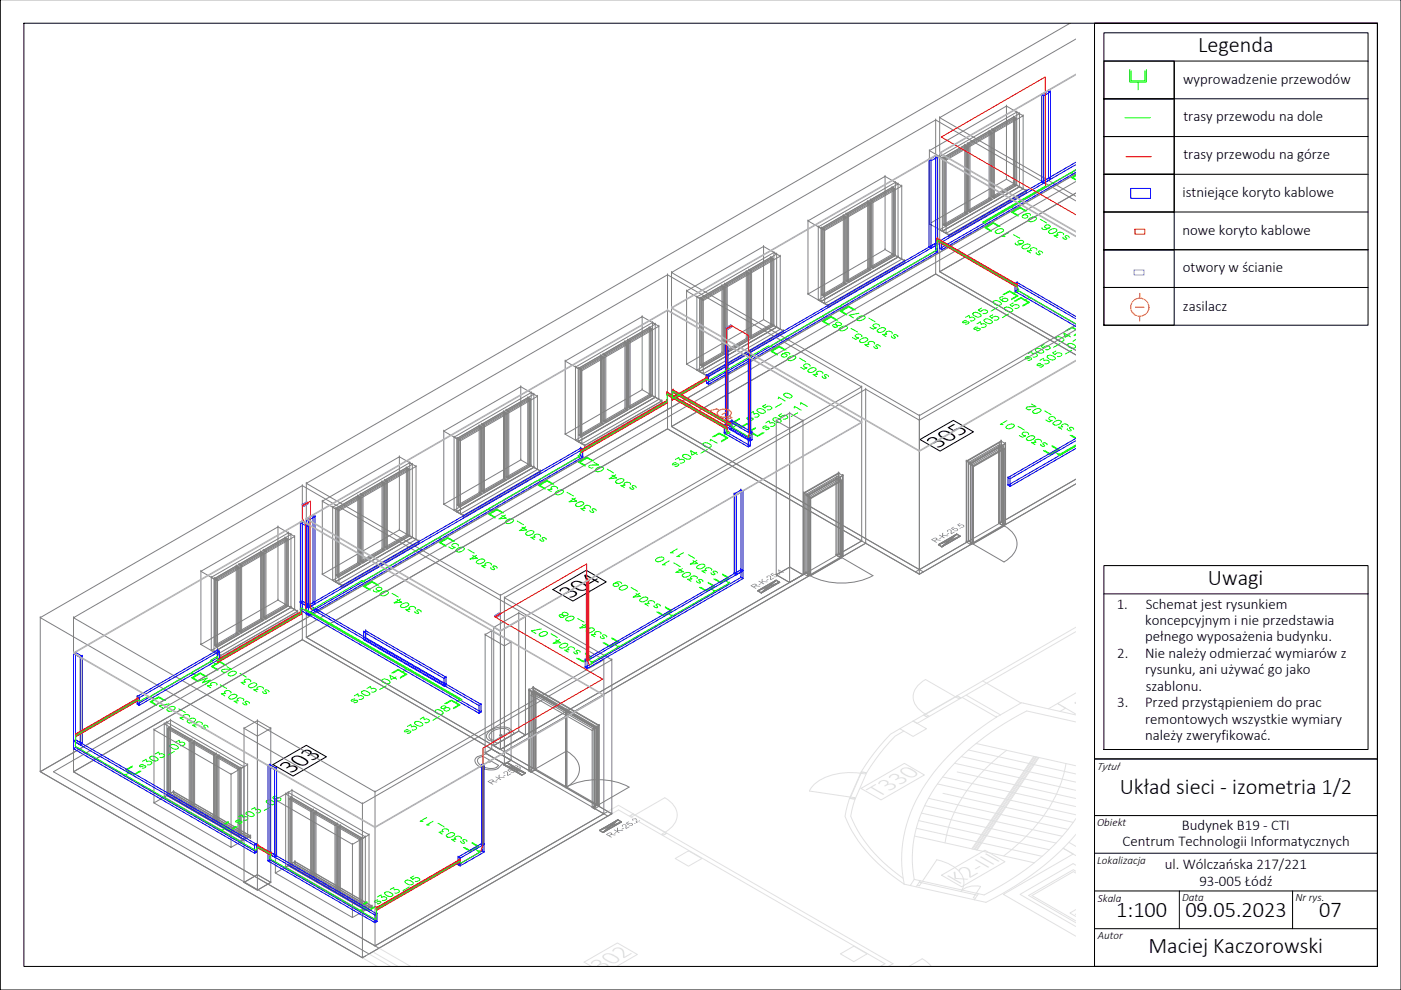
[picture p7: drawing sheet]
<svg xmlns="http://www.w3.org/2000/svg" width="297mm" height="210mm" viewBox="0 0 297 210" stroke-linecap="round" stroke-linejoin="round" font-family="sans-serif">
<defs><g id="words">
<text font-size="6.3" fill="#b3b3b3" x="198.8" y="95.1" transform="rotate(-30 198.8 95.1)">305</text>
<text font-size="6.3" fill="#f00" x="120.8" y="127" transform="rotate(-30 120.8 127)">304</text>
<text font-size="6.3" fill="#00f" x="61.6" y="164" transform="rotate(-30 61.6 164)">303</text>
<text font-size="6.3" fill="#e1e1e1" x="127.5" y="205.9" transform="rotate(-30 127.5 205.9)">302</text>
<g font-size="4.7">
<text x="254" y="11.1">Legenda</text>
<text x="256.1" y="124">Uwagi</text>
<text x="237.4" y="168.4">Układ sieci - izometria 1/2</text>
<text x="236.7" y="194.4">1:100</text>
<text x="251.3" y="194.4">09.05.2023</text>
<text x="279.7" y="194.4">07</text>
<text x="243.5" y="202.1">Maciej Kaczorowski</text>
</g>
<g font-size="3.2">
<text x="250.9" y="17.8">wyprowadzenie przewodów</text>
<text x="250.9" y="25.7">trasy przewodu na dole</text>
<text x="250.9" y="33.8">trasy przewodu na górze</text>
<text x="250.7" y="41.7">istniejące koryto kablowe</text>
<text x="250.7" y="49.7">nowe koryto kablowe</text>
<text x="250.8" y="57.7">otwory w ścianie</text>
<text x="250.8" y="66">zasilacz</text>
<text x="236.8" y="129.1">1.</text>
<text x="242.9" y="129.1">Schemat jest rysunkiem</text>
<text x="242.8" y="132.5">koncepcyjnym i nie przedstawia</text>
<text x="242.8" y="136">pełnego wyposażenia budynku.</text>
<text x="236.9" y="139.5">2.</text>
<text x="242.8" y="139.5">Nie należy odmierzać wymiarów z</text>
<text x="242.8" y="143">rysunku, ani używać go jako</text>
<text x="236.9" y="149.9">3.</text>
<text x="242.8" y="149.9">Przed przystąpieniem do prac</text>
<text x="242.9" y="146.5">szablonu.</text>
<text x="242.8" y="153.4">remontowych wszystkie wymiary</text>
<text x="242.8" y="156.9">należy zweryfikować.</text>
<text x="238" y="179.4">Centrum Technologii Informatycznych</text>
<text x="250.6" y="176">Budynek B19 - CTI</text>
<text x="246.9" y="184.3">ul. Wólczańska 217/221</text>
<text x="254.3" y="187.8">93-005 Łódź</text>
</g>
<g font-size="2.4">
<text x="232.6" y="163.2">Tytuł</text>
<text x="232.6" y="175.2">Obiekt</text>
<text x="232.6" y="183.2">Lokalizacja</text>
<text x="232.8" y="191.2">Skala</text>
<text x="250.6" y="191.1">Data</text>
<text x="274.6" y="191.1">Nr rys.</text>
<text x="232.8" y="199.1">Autor</text>
</g>
<g font-size="2" fill="#808080">
<text x="198.4" y="115.2" transform="rotate(-30 198.4 115.2)">R-K-25.5</text>
<text x="160.1" y="124.9" transform="rotate(-30 160.1 124.9)">R-K-25.4</text>
<text x="104.3" y="166.4" transform="rotate(-30 104.3 166.4)">R-K-25.3</text>
<text x="129.5" y="177.6" transform="rotate(-30 129.5 177.6)">R-K-25.2</text>
</g>
</g></defs>
<path d="M238.5 25h5.4" fill="none" stroke="#0f0" stroke-width=".21"/>
<path d="M238.7 33.2h5.4" fill="none" stroke="#f00" stroke-width=".21"/>
<path d="M239.7 40h4.2v2.1h-4.2z" fill="none" stroke="#00f" stroke-width=".21"/>
<!-- layer: korytka - nowe -->
<path d="M240.6 48.6h2.1v1h-2.1z" fill="none" stroke="#f00" stroke-width=".21"/>
<!-- layer: korytka - otwory do wykon -->
<path d="M240.5 57.2h2.1v1.1h-2.1z" fill="none" stroke="#f0f" stroke-width=".21"/>
<g fill="none" stroke="#0f0" stroke-width=".21">
<path d="M239.5 14.7v2.7h3.5v-2.7M239.8 15v2.2h3v-2.2M241.3 17.4v1.6M227.2 36.6l.9 .5M228.1 37.1l-.9 .5 .9 .6M228.1 37.2l-.7 .4 .7 .4M208.9 47.2l.8 .5M211.8 48l-1.2-.6-1.5 .9 1.1 .6M212 48l-1.4-.8-1.8 1.1 1.4 .8M214.5 44l.9 .5M217.4 44.8l-1.1-.7-1.6 .9 1.2 .6M217.7 44.8l-1.4-.9-1.9 1.1 1.5 .8"/>
<path d="M163.5 73.4l.8 .5M166.4 74.2l-1.2-.6-1.5 .9 1.1 .6M166.7 74.2l-1.5-.8-1.8 1.1 1.4 .8M174.4 67.1l.9 .5M177.3 67.9l-1.1-.7-1.5 .9 1.1 .7M177.6 67.9l-1.4-.8-1.8 1 1.4 .9M178.2 65l.8 .4M181.1 65.7l-1.2-.6-1.5 .9 1.1 .6M181.4 65.7l-1.5-.8-1.8 1.1 1.4 .8M212.6 62.5l1.4-.8 1.9 1-1.4 .8M212.9 62.5l1.1-.7 1.6 .9-1.1 .7M215 63.9l1.4-.9 1.9 1.1-1.4 .8"/>
<path d="M215.3 63.9l1.1-.7 1.6 .9-1.1 .7M215.8 61.7l-.8 .5M218.2 63.1l-.9 .5M228.1 69.8l-.8-.5-1.4 .8M228.1 70l-.8-.5-1.1 .6M228.1 71l-.4 .2M228.1 70.8l-.4 .2M122.7 97l.9 .5M125.6 97.7l-1.1-.6-1.6 .9 1.2 .7M125.9 97.7l-1.4-.8-1.9 1.1 1.5 .8M151.1 92.6l1.4-.8 1.9 1.1-1.5 .8M151.4 92.6l1.1-.6 1.6 .9-1.2 .6"/>
<path d="M154.3 91.8l-.9 .5M156.3 90.1l-.8 .5M156.8 88.7l-1.4 .8 1.8 1.1 1.5-.8M156.8 88.9l-1.1 .6 1.5 .9 1.2-.6M159.7 92l-.9 .5M160.2 90.7l-1.4 .8 1.8 1 1.4-.8M160.2 90.8l-1.1 .7 1.5 .9 1.1-.7M223.1 94.5l1.4 .8-1.9 1.1-1.4-.9M223.1 94.7l1.1 .6-1.6 .9-1.1-.7M223.6 95.8l.8 .5M226.9 92.3l1.2 .7M227.2 92.3l.9 .5"/>
<path d="M93.2 114l.9 .5M96.1 114.8l-1.1-.7-1.6 .9 1.1 .7M96.4 114.8l-1.4-.8-1.9 1 1.4 .8M103.6 108l.9 .5M106.5 108.8l-1.1-.7-1.5 .9 1.1 .7M106.8 108.8l-1.4-.9-1.8 1.1 1.4 .8M114.2 101.9l.9 .5M117.1 102.7l-1.1-.7-1.6 .9 1.2 .6M117.4 102.7l-1.4-.9-1.9 1.1 1.5 .8M77.1 123.3l.9 .5M80 124.1l-1.1-.7-1.6 .9 1.2 .7M80.3 124.1l-1.4-.8-1.9 1 1.5 .8"/>
<path d="M124.1 138.5l1.4 .8-1.8 1-1.5-.8M124.1 138.6l1.1 .7-1.5 .9-1.2-.7M124.6 139.8l.8 .5M129.7 135.2l1.4 .8-1.8 1.1-1.4-.8M129.7 135.4l1.1 .6-1.5 .9-1.1-.6M130.2 136.6l.8 .5M141.1 128.7l1.4 .8-1.9 1-1.4-.8M141.1 128.8l1.1 .7-1.6 .9-1.1-.7M141.5 130l.9 .5M150.1 123.5l1.4 .8-1.8 1-1.4-.8M150.1 123.6l1.1 .7-1.5 .9-1.1-.7M150.6 124.8l.9 .5"/>
<path d="M153.2 121.7l1.4 .8-1.9 1.1-1.4-.8M153.2 121.8l1.1 .7-1.6 .9-1.1-.6M153.7 123l.8 .5M31.9 147.8l.9 .5M34.8 148.5l-1.1-.6-1.6 .9 1.1 .7M35.1 148.5l-1.4-.8-1.9 1.1 1.4 .8M40.7 142.7l.8 .5M43.6 143.5l-1.2-.7-1.5 .9 1.1 .7M43.9 143.5l-1.5-.8-1.8 1 1.4 .8M44.9 140.3l.8 .5M47.8 141.1l-1.2-.7-1.5 .9 1.1 .7M48 141.1l-1.4-.9-1.8 1.1 1.4 .8"/>
<path d="M83 142.7l1.4-.8 1.9 1.1-1.4 .8M83.3 142.7l1.1-.6 1.6 .9-1.1 .6M86.2 141.9l-.8 .5M94.3 149.2l1.4-.8 1.8 1.1-1.4 .8M94.6 149.2l1.1-.6 1.5 .9-1.1 .6M97.5 148.4l-.9 .5M27.5 163.8l-.8 .5M28.1 162.4l-1.5 .8 1.9 1.1 1.4-.8M28.1 162.6l-1.2 .6 1.6 .9 1.1-.6M47.9 175.5l-.8 .5M48.4 174.2l-1.4 .8 1.9 1.1 1.4-.8M48.4 174.4l-1.1 .6 1.6 .9 1.1-.6"/>
<path d="M100.1 178.6l1.4 .8-1.8 1.1-1.5-.8M100.1 178.8l1.1 .6-1.5 .9-1.2-.6M100.6 180l.8 .5M77.4 192.5l-.9 .5M77.8 191.2l-1.4 .8 1.9 1.1 1.4-.9M77.8 191.3l-1.1 .7 1.6 .9 1.1-.7"/>
</g>
<!-- layer: NOTATKI -->
<g fill="none" stroke="#808080" stroke-width=".25">
<path d="M160.7 125.3l3.5-2a.53 .53 0 0 1 .9 0l.2 .2-3.9 2.2zM160.7 125.3l3.9-2.3a6.8 6.8 0 0 1-3.9 2.2zM160.7 125.3l3.9-2.3-2.8 2.4a.44 .44 0 0 1-.4 .3 .44 .44 0 0 1-.5-.3zM161.4 125.7a7 7 0 0 1 3.9-2.2zM161.4 125.7l2.7-2.3a.44 .44 0 0 1 .7-.2l.5 .3zM106.8 162.1l.2-.1a.56 .56 0 0 1 1 0l3.4 1.9-.5 .3a.65 .65 0 0 1-.9-.2zM106.8 162.1a7 7 0 0 1 3.8 2.2zM106.8 162.1l.7-.4 3.9 2.2zM106.8 162.1l4.6 1.8-.3 .2a.52 .52 0 0 1-.9 0zM107.5 161.7l3.9 2.2a7.7 7.7 0 0 1-3.1-1.5zM127.1 176.1l3.6-2.1a.5 .5 0 0 1 .9 .2l.1 .1-3.8 2.2zM127.1 176.1l3.9-2.3a6.6 6.6 0 0 1-3.8 2.2z"/>
<path d="M127.1 176.1l3.9-2.3-2.7 2.4a.48 .48 0 0 1-.5 .3 .48 .48 0 0 1-.4-.3zM127.9 176.5a7.1 7.1 0 0 1 3.8-2.2zM128 176.4l2.5-2.1a.49 .49 0 0 1 .7-.3l.5 .3-3.8 2.2z"/>
</g>
<g fill="none" stroke="#808080" stroke-width=".21">
<path d="M228.1 38.5l-216.8 125.1 66.9 38.7 2.2-1.3M228.1 36.8l-219.6 126.8 68.3 39.5 .7-.4M228.1 40.9l-28.9 16.7 28.9 16.7M228.1 75.3l-29.7-17.2-56 32.3 52.5 30.4M177.4 117.7l.8 .5M177.4 117.7l-71.3 41.2M182.7 114.7l-41.2-23.8-76.6 44.2 41.2 23.8M182.7 114.7l-5.3 3M182.7 114.7l.8 .5M183.5 115.2l-76.6 44.2M228.1 101.6l-33.2 19.2M228.1 102.6l-33.2 19.1-11.4-6.5"/>
<path d="M194.9 120.8l-.8 .5M194.9 120.8l.9 .5M106.1 158.9l.8 .5M106.9 159.4l22.8 13.1-49.3 28.5M128 172.5l-63.9-36.9-48.5 28 63.9 36.9M128 172.5l-48.5 28M128 172.5l.9 .5M128.9 172.1l-.9 .4M79.5 200.5l.9 .5"/>
</g>
<!-- layer: dzwi - futryna -->
<g fill="none" stroke="#808080" stroke-width=".21">
<path d="M204.9 97.8l.1 17.2M204.9 97.8h.1M205 97.8l7.3-4.2v17.1M205 97.8h.1M205.3 98.3h.1M205.3 98.3l1 .6M205.4 98h.1M205.4 98l.7 .5M205.7 98.3l.2 17.2M205.7 98.3h.1M205.7 98.3v17.1M205.9 98.3l7.3-4.2v17.1"/>
<path d="M205.9 98.3h.1M206.1 98.5h.1M206.3 98.9h.1M211.7 94.6h.1M211.7 94.6l1 .6M211.9 94.2h.1M211.9 94.2l.8 .5M212.2 93.5h.1M212.2 93.5l.1 .1M212.3 93.6h.1M212.7 94.7l-6.6 3.8v16.7M212.7 95.2l-6.4 3.7v16.3"/>
<path d="M212.7 94.7h.1M212.7 95.2h.1M212.7 94.7v16.8M213.1 94h.1M213.1 94l-7.4 4.3M213.2 94.1l-.1-.1v17.2M213.2 94.1h.1M170.4 104.5h.1M170.4 104.5l.1 .1M170.5 104.6h.1M170.9 104.8h.1M170.9 105h.1"/>
<path d="M170.9 105l1 .6M170.9 104.8l.8 .5M171.3 105h.1M171.4 105.1l-.1-.1v17.2M171.4 105.1h.1M171.7 105.3l6.5-3.8v16.7M171.7 105.3h.1M171.7 105.3v16.7M171.9 105.6l6.3-3.6v16.3M171.9 105.6h.1M171.9 105.6v16.4M177.2 117.7l.5-.3 .1 .1-.4 .2 .8 .5 .5-.2-.5 .3z"/>
<path d="M177.2 117.7v-16.3l-6.3 3.6v16.4M177.2 117.7h.1M177.2 101.4h.1M177.2 101.4l1 .6M177.4 117.7v-16.7l-6.5 3.8v16.7M177.4 101h.1M177.4 117.7h.1M177.4 101l.8 .5M177.7 100.3l.1 17.2M177.7 117.4v-17.1l-7.3 4.2v17.2M177.7 100.3h.1M177.7 117.4h.1"/>
<path d="M177.8 100.3l-7.3 4.3v17.1M177.8 117.5h.1M177.8 100.3h.1M178.2 101.5h.1M178.2 118.2h.1M178.2 118.3h.1M178.2 102h.1M178.6 100.8l.1 17.2M178.6 117.9h.1M178.6 100.8h.1M178.6 100.8l-7.3 4.2M178.6 100.8v17.1"/>
<path d="M178.7 100.9l-7.3 4.2v17.1M178.7 118h.1M178.7 100.9h.1M204.9 114.9l.4-.3 1 .6-.4 .3-.2-.1 .4-.2-.7-.5zM206.1 115.2h.1M206.3 115.2h.1M211.7 110.9l.5-.2h.1l-.4 .2 .8 .5 .5-.2-.5 .3zM211.7 110.9v-16.3l-6.4 3.7v16.3M211.7 110.9h.1M211.9 110.9v-16.7l-6.5 3.8v16.7M211.9 110.9h.1M212.2 110.7v-17.2l-7.3 4.3v17.1"/>
<path d="M212.2 110.7h.1M212.3 110.7h.1M212.7 111.4h.1M212.7 111.5h.1M213.1 111.2h.1M213.2 111.2h.1M170.4 121.7l.5-.3 1 .6-.5 .2h-.1l.4-.2-.8-.5zM170.4 121.7h.1M170.5 121.7h.1M170.9 121.5h.1M170.9 121.4h.1M171.3 122.2h.1"/>
<path d="M171.4 122.2h.1M171.7 122h.1M171.9 122h.1M112.1 146.3h.1v17.1M112.1 146.3h.1M112.2 146.3h.1M112.2 146.3l13.9 8M112.6 147.4h.1M112.6 146.9h.1M112.6 146.9v16.7M113 145.8h.1M113 145.8l13.9 8.1"/>
<path d="M113.1 145.7h.1M113.1 145.7l13.9 8.1M113.4 146.5l-.8 .4 13.2 7.6 .7-.4M113.4 146.5h.1M113.6 146.8h.1M113.6 146.8l-1 .6M125.5 154.9h.1M125.8 154.5h.1M125.8 154.5v16.7M126 154.4l.1-.1v17.2M126 154.4l-13.9-8.1v17.2M126 154.4h.1"/>
<path d="M126 154.4v17.1M126.1 154.3h.1M126.5 154.3l-12.9-7.5v16.4M126.5 154.1h.1M126.5 154.3h.1M126.5 154.3l-1 .6M126.5 154.3v16.4M126.9 153.9v17.1l.1-.1-.5-.2-1 .5 .5 .3h.1l-.3-.3 .7-.4 .4 .2M126.9 153.9l.1-.1v17.1M126.9 153.9h.1M127 153.8h.1M112.1 163.5l.5 .1 .8-.4-.4-.2 .1-.1 .5 .3-1 .6z"/>
<path d="M112.1 163.5h.1M112.2 163.4h.1M112.6 163.8v-16.4l12.9 7.5v16.3M112.6 163.8h.1M112.6 163.6h.1M113 163h.1M113.1 162.9v-17.2l-.1 17.3M113.1 162.9h.1M113.4 163.2v-16.7l13.1 7.6v16.7M113.4 163.2h.1M113.6 163.2h.1M125.5 171.2h.1"/>
<path d="M125.8 171.2h.1M126 171.5h.1M126.1 171.5h.1M126.5 170.8h.1M126.5 170.7h.1M126.9 171h.1M127 170.9h.1"/>
</g>
<!-- layer: dzwi -->
<g fill="none" stroke="#808080" stroke-width=".21">
<path d="M206.2 98.8l6.4-3.7v16.3M206.2 98.8h.1M206.2 98.9h.1v16.3M206.2 98.9h.1M206.3 99l-.1-.1v16.3M206.3 98.9l-.1-.1v16.3l.1 .1M206.3 99h.1M206.3 98.9h.1M212.6 95.1l.1 .1v16.3M212.6 95.1h.1M212.7 95.2l.1-.1v16.4M212.7 95.2h.1"/>
<path d="M212.8 95.1l.1 16.4M212.8 95.1h.1M212.9 95.2l-6.6 3.8v16.3M212.9 95.2h.1M171.7 105.6h.2v16.4M171.7 105.6h.1M171.8 105.7l.1 16.4M171.8 105.7h.1M171.9 105.6l-.1 16.4M171.9 105.7l6.5-3.7v16.3M171.9 105.6h.1M171.9 105.7h.1"/>
<path d="M178.1 101.9l-6.4 3.7v16.3M178.1 118.2l-6.4 3.7 .2 .1h-.1l.1 .1 6.5-3.8h-.2M178.1 118.2h.1M178.1 101.9h.1M178.2 102l-.1-.1v16.3l.1 .1M178.2 118.3h.1M178.2 102h.1M178.3 101.9l-.1 16.4M178.3 118.2h.1M178.3 101.9h.1M178.4 102l-.1-.1v16.3M178.4 118.3h.1"/>
<path d="M178.4 102h.1M206.2 115.1l6.4-3.7 .3 .1-6.6 3.8-.1-.1h.1M206.2 115.1h.1M206.2 115.2h.1M206.3 115.3h.1M206.3 115.2h.1M212.6 111.4h.1M212.7 111.5h.1M212.8 111.5h.1M212.9 111.5h.1M171.7 121.9h.1M171.8 122h.1"/>
<path d="M171.9 122h.1M171.9 122.1h.1M113.5 146.9l.1-.1v16.4l-.1 .1zM113.5 146.9h.1M113.5 146.9l6.4 3.8M113.5 146.8l.1-.1v16.4M113.5 146.8h.1M113.6 146.7l6.6 3.8v16.4M113.6 146.8h-.1v16.3M113.6 146.7h.1M113.6 146.8h.1M119.9 150.7v16.3l.3-.1"/>
<path d="M119.9 150.7h.1M120.2 150.5h.1M120.2 150.5l-.3 .2M126.4 154.4l-6.5-3.7v16.3l6.5 3.7M126.4 154.4h.1M126.5 154.3l-.1 .1v16.3M126.5 154.3h.1M126.6 154.4l-.1-.1v16.4M126.6 154.4h.1M126.8 154.3l-.2 16.4M126.8 154.3h.1M113.5 163.3h.1"/>
<path d="M113.5 163.3l6.4 3.7M113.5 163.1h.1M113.6 163.2v-.1l6.6 3.8M113.6 163.1h.1M113.6 163.2h.1M119.9 167h.1M120.2 166.9h.1M120.2 166.9v-16.4l6.6 3.8v16.4M120.2 166.9l6.6 3.8h-.4M120.2 166.9l-.3 .1M126.4 170.7h.1M126.5 170.7h.1"/>
<path d="M126.6 170.7h.1M126.8 170.7h.1"/>
</g>
<path d="M206.2 115.3l6.7-3.8a4.3 4.3 0 0 1 2.5 4.9 5.5 5.5 0 0 1-2.5 2.7zM171.8 122a14.7 14.7 0 0 0 13.3 0M171.8 122.1l6.6-3.9 6.7 3.9M113.5 163.1l6.6-3.9a4.2 4.2 0 0 1 2.6 5 5.5 5.5 0 0 1-2.6 2.7M120.1 166.9a14.7 14.7 0 0 1 13.3 0l-6.6 3.8" fill="none" stroke="#808080" stroke-width=".21"/>
<!-- layer: okna - rama -->
<g fill="none" stroke="#808080" stroke-width=".21">
<path d="M189.1 39.7h.1M189.1 39.7l.6 .4M189.8 38.7l-16.3 9.4v15.5l16.3-9.4M189.8 38.7h.1M190.4 39l-.6-.3v15.5l.6 .3M190.4 39h.1M199.2 33.2h.1M199.2 33.2l.6 .3M199.8 33.5l16.3-9.4v15.5l-16.3 9.4zM199.8 33.5h.1M199.9 33.4l4.6-2.6v14.2l-4.6 2.7zM199.9 33.4h.1"/>
<path d="M199.9 33.4l.6 .4M200.5 33.8l4.6-2.7v14.2l-4.6 2.7zM200.5 33.8h.1M204.5 30.8h.1M204.5 30.8l.6 .3M205.1 30.5l4.6-2.7v14.2l-4.6 2.7zM205.1 30.5h.1M205.1 31.1h.1M205.1 30.5l.6 .3M205.7 30.8l4.6-2.7v14.2l-4.6 2.7zM205.7 30.8h.1M209.7 27.8h.1"/>
<path d="M209.7 27.8l.6 .3M210.3 27.5l4.6-2.7v14.2l-4.6 2.7zM210.3 28.1h.1M210.3 27.5h.1M210.3 27.5l.5 .3M210.8 27.8l4.6-2.6v14.2l-4.6 2.6zM210.8 27.8h.1M214.9 39h.1M214.9 24.8h.1M214.9 24.8l.5 .4M214.9 39l.5 .4M215.4 39.4h.1"/>
<path d="M215.4 25.2h.1M215.6 23.8l-16.4 9.4v15.5l16.4-9.4M215.6 39.3h.1M215.6 23.8h.1M216.1 24.1l-.5-.3v15.5l.5 .3M216.1 39.6h.1M216.1 24.1h.1M158.2 57.6h.1M158.2 57.6l.6 .3M158.8 57.2l4.6-2.6v14.2l-4.6 2.7zM158.8 57.9h.1M158.8 57.2h.1"/>
<path d="M158.8 57.2l.5 .4M159.3 57.6l4.6-2.7v14.2l-4.6 2.7zM159.3 57.6h.1M163.4 54.6h.1M163.4 54.6l.5 .3M163.9 54.9h.1M164.1 53.5l-16.3 9.5v15.5l16.3-9.5M164.1 53.5h.1M164.7 53.9l-.6-.4v15.5l.6 .4M164.7 53.9h.1M173.5 48.1h.1M173.5 48.1l.6 .3"/>
<path d="M174.1 48.4l16.3-9.4v15.5l-16.3 9.4zM174.1 48.4h.1M174.2 48.3l4.6-2.6v14.2l-4.6 2.7zM174.2 48.3h.1M174.2 48.3l.6 .4M174.8 48.7l4.6-2.7v14.2l-4.6 2.7zM174.8 48.7h.1M178.8 59.9h.1M178.8 45.7h.1M178.8 45.7l.6 .3M178.8 59.9l.6 .3M179.4 45.4l4.6-2.7v14.2l-4.6 2.7z"/>
<path d="M179.4 59.6h.1M179.4 45.4h.1M179.4 46h.1M179.4 45.4l.5 .3M179.4 59.6l.5 .3M179.9 45.7l4.6-2.7v14.2l-4.6 2.7zM179.9 59.9h.1M179.9 45.7h.1M184 56.9h.1M184 42.7h.1M184 42.7l.5 .3M184 56.9l.5 .3"/>
<path d="M184.5 42.4l4.6-2.7v14.2l-4.6 2.7zM184.5 57.2h.1M184.5 43h.1M184.5 56.6h.1M184.5 42.4h.1M184.5 42.4l.6 .3M184.5 56.6l.6 .3M185.1 42.7l4.6-2.6v14.2l-4.6 2.6zM185.1 56.9h.1M185.1 42.7h.1M189.1 53.9h.1M189.1 53.9l.6 .4"/>
<path d="M189.7 54.3h.1M189.7 40.1h.1M189.8 54.2h.1M190.4 54.5h.1M199.2 48.7h.1M199.2 48.7l.6 .3M199.8 49h.1M199.9 47.7h.1M199.9 47.7l.6 .3M200.5 48h.1M204.5 45h.1M204.5 45l.6 .3"/>
<path d="M205.1 44.7h.1M205.1 45.3h.1M205.1 44.7l.6 .3M205.7 45h.1M209.7 42h.1M209.7 42l.6 .3M210.3 42.3h.1M210.3 41.7h.1M210.3 41.7l.5 .3M210.8 42h.1M122 77.8h.1M122 77.8l.6 .3"/>
<path d="M122.6 78.1l16.3-9.4v15.5l-16.3 9.5zM122.6 78.1h.1M122.7 78.1l4.6-2.7v14.2l-4.6 2.7zM122.7 78.1h.1M122.7 78.1l.6 .3M123.3 78.4l4.6-2.7v14.3l-4.6 2.6zM123.3 78.4h.1M127.3 75.4h.1M127.3 75.4l.6 .3M127.9 75.1l4.6-2.7v14.2l-4.6 2.7zM127.9 75.1h.1M127.9 75.7h.1"/>
<path d="M127.9 75.1l.5 .3M128.4 75.4l4.6-2.6v14.2l-4.6 2.6zM128.4 75.4h.1M132.5 72.4h.1M132.5 72.4l.5 .4M133 72.1l4.7-2.7v14.3l-4.7 2.6zM133 72.8h.1M133 72.1h.1M133 72.1l.6 .3M133.6 72.4l4.6-2.6v14.2l-4.6 2.6zM133.6 72.4h.1M137.7 69.4h.1"/>
<path d="M137.7 69.4l.5 .4M138.2 69.8h.1M138.4 68.4l-16.4 9.4v15.5l16.4-9.4M138.4 68.4h.1M138.9 68.7l-.5-.3v15.5l.5 .3M138.9 68.7h.1M147.8 78.5h.1M147.8 63h.1M147.8 78.5l.5 .3M147.8 63l.5 .3M148.3 63.3l16.4-9.4v15.5l-16.4 9.4zM148.3 78.8h.1"/>
<path d="M148.3 63.3h.1M148.5 63.2l4.6-2.6v14.2l-4.6 2.6zM148.5 77.4h.1M148.5 63.2h.1M148.5 63.2l.5 .3M148.5 77.4l.5 .3M149 63.5l4.6-2.6v14.2l-4.6 2.6zM149 77.7h.1M149 63.5h.1M153.1 74.8h.1M153.1 60.6h.1M153.1 60.6l.5 .3"/>
<path d="M153.1 74.8l.5 .3M153.6 60.2l4.6-2.6v14.2l-4.6 2.6zM153.6 74.4h.1M153.6 60.2h.1M153.6 75.1h.1M153.6 60.9h.1M153.6 60.2l.6 .4M153.6 74.4l.6 .4M154.2 60.6l4.6-2.7v14.2l-4.6 2.7zM154.2 74.8h.1M154.2 60.6h.1M158.2 71.8h.1"/>
<path d="M158.2 71.8l.6 .3M158.8 72.1h.1M158.8 71.5h.1M158.8 71.5l.5 .3M159.3 71.8h.1M163.4 68.8h.1M163.4 68.8l.5 .3M163.9 69.1h.1M164.1 69h.1M164.7 69.4h.1M173.5 63.6h.1M173.5 63.6l.6 .3"/>
<path d="M174.1 63.9h.1M174.2 62.6h.1M174.2 62.6l.6 .3M174.8 62.9h.1M179.4 60.2h.1M86.2 99.2h.1M86.2 99.2l.5 .3M86.7 99.5h.1M86.9 98.1l-16.4 9.4v15.6l16.4-9.5M86.9 98.1h.1M87.4 98.4l-.5-.3v15.5l.5 .4M87.4 98.4h.1"/>
<path d="M96.3 92.7h.1M96.3 92.7l.5 .3M96.8 93l16.4-9.4v15.5l-16.4 9.4zM96.8 93h.1M97 92.9l4.6-2.6v14.2l-4.6 2.6zM97 92.9h.1M97 92.9l.5 .4M97.5 93.3l4.6-2.7v14.2l-4.6 2.7zM97.5 93.3h.1M101.6 90.3h.1M101.6 90.3l.5 .3M102.1 90l4.7-2.7v14.2l-4.7 2.7z"/>
<path d="M102.1 90h.1M102.1 90.6h.1M102.1 90l.6 .3M102.7 90.3l4.6-2.7v14.2l-4.6 2.7zM102.7 90.3h.1M106.8 87.3h.1M106.8 87.3l.5 .3M107.3 87l4.6-2.7v14.2l-4.6 2.7zM107.3 87.6h.1M107.3 87h.1M107.3 87l.6 .3M107.9 87.3l4.6-2.7v14.2l-4.6 2.7z"/>
<path d="M107.9 87.3h.1M111.9 98.5h.1M111.9 84.3h.1M111.9 84.3l.6 .3M111.9 98.5l.6 .3M112.5 98.8h.1M112.5 84.6h.1M112.6 83.2l-16.3 9.5v15.5l16.3-9.4M112.6 98.8h.1M112.6 83.2h.1M113.2 83.6l-.6-.4v15.6l.6 .3M113.2 99.1h.1"/>
<path d="M113.2 83.6h.1M122 93.3h.1M122 93.3l.6 .4M122.6 93.7h.1M122.7 92.3h.1M122.7 92.3l.6 .3M123.3 92.6h.1M127.3 89.6h.1M127.3 89.6l.6 .4M127.9 89.3h.1M127.9 90h.1M127.9 89.3l.5 .3"/>
<path d="M128.4 89.6h.1M132.5 86.6h.1M132.5 86.6l.5 .4M133 87h.1M133 86.3h.1M133 86.3l.6 .3M133.6 86.6h.1M137.7 83.7h.1M137.7 83.7l.5 .3M138.2 84h.1M138.4 83.9h.1M138.9 84.2h.1"/>
<path d="M50.1 120h.1M50.1 120l.6 .3M50.7 119.7l4.6-2.7v14.2l-4.6 2.7zM50.7 119.7h.1M50.7 119.7l.5 .3M51.2 120l4.6-2.7v14.2l-4.6 2.7zM51.2 120h.1M55.3 117h.1M55.3 117l.5 .3M55.8 116.7l4.6-2.7v14.2l-4.6 2.7zM55.8 117.3h.1M55.8 116.7h.1"/>
<path d="M55.8 116.7l.6 .3M56.4 117l4.6-2.6v14.2l-4.6 2.6zM56.4 117h.1M60.4 114h.1M60.4 114l.6 .4M61 114.4h.1M61.1 113l-16.3 9.4v15.5l16.3-9.4M61.1 113h.1M61.7 113.3l-.6-.3v15.5l.6 .3M61.7 113.3h.1M70.5 107.5h.1M70.5 107.5l.6 .4"/>
<path d="M71.1 107.9l16.3-9.5v15.6l-16.3 9.4zM71.1 107.9h.1M71.2 107.8l4.6-2.7v14.2l-4.6 2.7zM71.2 107.8h.1M71.2 107.8l.6 .3M71.8 108.1l4.6-2.6v14.2l-4.6 2.6zM71.8 108.1h.1M75.8 119.3h.1M75.8 105.1h.1M75.8 105.1l.6 .4M75.8 119.3l.6 .4M76.4 104.8l4.6-2.7v14.3l-4.6 2.6z"/>
<path d="M76.4 119h.1M76.4 104.8h.1M76.4 119.7h.1M76.4 105.5h.1M76.4 104.8l.6 .3M76.4 119l.6 .3M77 105.1l4.6-2.6v14.2l-4.6 2.6zM77 119.3h.1M77 105.1h.1M81 116.4h.1M81 102.1h.1M81 102.1l.6 .4"/>
<path d="M81 116.4l.6 .3M81.6 101.8l4.6-2.6v14.2l-4.6 2.6zM81.6 116.7h.1M81.6 102.5h.1M81.6 116h.1M81.6 101.8h.1M81.6 101.8l.5 .3M81.6 116l.5 .4M82.1 102.1l4.6-2.6v14.2l-4.6 2.7zM82.1 116.4h.1M82.1 102.1h.1M86.2 113.4h.1"/>
<path d="M86.2 113.4l.5 .3M86.7 113.7h.1M86.9 113.6h.1M87.4 114h.1M96.3 108.2h.1M96.3 108.2l.5 .3M96.8 108.5h.1M97 107.1h.1M97 107.1l.5 .4M97.5 107.5h.1M101.6 104.5h.1M101.6 104.5l.5 .3"/>
<path d="M102.1 104.2h.1M102.1 104.8h.1M102.1 104.2l.6 .3M102.7 104.5h.1M106.8 101.5h.1M106.8 101.5l.5 .3M107.3 101.8h.1M107.3 101.2h.1M107.3 101.2l.6 .3M107.9 101.5h.1M44.8 137.9h.1M44.8 122.4h.1"/>
<path d="M44.8 137.9l.6 .3M44.8 122.4l.6 .3M45.4 122.7l16.3-9.4v15.5l-16.3 9.4zM45.4 138.2h.1M45.4 122.7h.1M45.5 122.7l4.6-2.7v14.2l-4.6 2.7zM45.5 136.9h.1M45.5 122.7h.1M45.5 122.7l.6 .3M45.5 136.9l.6 .3M46.1 123l4.6-2.7v14.2l-4.6 2.7zM46.1 137.2h.1"/>
<path d="M46.1 123h.1M50.1 134.2h.1M50.1 134.2l.6 .3M50.7 133.9h.1M50.7 134.5h.1M50.7 120.3h.1M50.7 133.9l.5 .3M51.2 134.2h.1M55.3 131.2h.1M55.3 131.2l.5 .3M55.8 131.5h.1M55.8 130.9h.1"/>
<path d="M55.8 130.9l.6 .3M56.4 131.2h.1M60.4 128.2h.1M60.4 128.2l.6 .4M61 128.6h.1M61.1 128.5h.1M61.7 128.8h.1M70.5 123.1h.1M70.5 123.1l.6 .3M71.1 123.4h.1M71.2 122h.1M71.2 122l.6 .3"/>
<path d="M71.8 122.3h.1M34.8 153.5l16.3 9.4v15.5l-16.3-9.4M34.8 153.5h.1M35.4 153.2l-.6 .3v15.5l.6-.4M35.4 153.2l16.3 9.4v15.5l-16.3-9.5zM35.4 153.2h.1M35.5 154.5l4.6 2.7v14.2l-4.6-2.7zM35.5 154.5h.1M36.1 154.2l4.6 2.7v14.2l-4.6-2.7zM36.1 154.2h.1M36.1 154.2l-.6 .3M40.1 157.2h.1"/>
<path d="M40.7 157.5l4.6 2.7v14.2l-4.6-2.7zM40.7 157.5h.1M40.7 156.9h.1M40.7 156.9l-.6 .3M41.3 157.2l4.6 2.6v14.2l-4.6-2.6zM41.3 157.2h.1M41.3 157.2l-.6 .3M45.9 159.8h.1M45.9 159.8l-.6 .4M34.8 169h.1M35.4 168.6h.1M35.5 168.7h.1"/>
<path d="M36.1 168.4h.1M36.1 168.4l-.6 .3M40.1 171.4h.1M40.7 171.7h.1M40.7 171.1h.1M40.7 171.1l-.6 .3M41.3 171.4h.1M41.3 171.4l-.6 .3M45.3 174.4h.1M45.3 160.2h.1M45.9 160.5l4.5 2.6v14.2l-4.5-2.6zM45.9 174h.1"/>
<path d="M45.9 174.7h.1M45.9 160.5h.1M45.9 174l-.6 .4M46.4 160.2l4.6 2.6v14.2l-4.6-2.6zM46.4 174.4h.1M46.4 160.2h.1M46.4 160.2l-.5 .3M46.4 174.4l-.5 .3M50.4 177.3h.1M50.4 163.1h.1M51 177h.1M51 162.8h.1"/>
<path d="M51 162.8l-.6 .3M51 177l-.6 .3M51.1 178.4h.1M51.1 162.9h.1M51.7 178.1h.1M51.7 162.6h.1M51.7 178.1l-.6 .3M51.7 162.6l-.6 .3M60.6 168.3l16.3 9.5v15.5l-16.3-9.5M60.6 168.3h.1M61.1 168l-.5 .3v15.5l.5-.3M61.1 168l16.4 9.4v15.5l-16.4-9.4z"/>
<path d="M61.1 168h.1M61.3 169.4l4.6 2.7v14.2l-4.6-2.7zM61.3 169.4h.1M61.8 169.1l4.6 2.6v14.2l-4.6-2.6zM61.8 169.1h.1M61.8 169.1l-.5 .3M65.9 172.1h.1M66.4 172.4l4.6 2.6v14.2l-4.6-2.6zM66.4 172.4h.1M66.4 171.7h.1M66.4 171.7l-.5 .4M67 172.1l4.6 2.6v14.2l-4.6-2.6z"/>
<path d="M67 172.1h.1M67 172.1l-.6 .3M71 175h.1M71.6 175.4l4.6 2.6v14.2l-4.6-2.6zM71.6 174.7h.1M71.6 175.4h.1M71.6 174.7l-.6 .3M72.2 175l4.6 2.7v14.2l-4.6-2.7zM72.2 175h.1M72.2 175l-.6 .4M76.2 178h.1M76.8 177.7h.1"/>
<path d="M76.8 177.7l-.6 .3M76.9 177.8h.1M77.5 177.4h.1M77.5 177.4l-.6 .4M60.6 183.8h.1M61.1 183.5h.1M61.3 183.6h.1M61.8 183.3h.1M61.8 183.3l-.5 .3M65.9 186.3h.1M66.4 186.6h.1M66.4 185.9h.1"/>
<path d="M66.4 185.9l-.5 .4M67 186.3h.1M67 186.3l-.6 .3M71 189.2h.1M71.6 188.9h.1M71.6 189.6h.1M71.6 188.9l-.6 .3M72.2 189.2h.1M72.2 189.2l-.6 .4M76.2 192.2h.1M76.8 191.9h.1M76.8 191.9l-.6 .3"/>
<path d="M76.9 193.3h.1M77.5 192.9h.1M77.5 192.9l-.6 .4"/>
</g>
<!-- layer: okna - szyba -->
<g fill="none" stroke="#808080" stroke-width=".21">
<path d="M189.3 39.8l.2 .1v14.2M189.3 39.8h.1M189.5 39.9l-4.6 2.7v14.2M189.5 39.9h.1M200.2 33.6l4.6-2.7v14.2l-4.6 2.7M200.2 33.6h.1M200.3 33.6h-.1v14.2M200.3 33.6h.1M204.8 30.9l.1 .1v14.2M204.8 30.9h.1M204.9 31l-4.6 2.6v14.3M204.9 31h.1"/>
<path d="M205.3 30.6l4.6-2.7v14.2l-4.6 2.7M205.3 30.6h.1M205.5 30.7l-.2-.1v14.2M205.5 30.7h.1M209.9 27.9l.2 .1v14.2M209.9 27.9h.1M210.1 28l-4.6 2.7v14.2M210.1 28h.1M210.5 27.6l4.6-2.7v14.3l-4.6 2.6M210.5 27.6h.1M210.6 27.7l-.1-.1v14.2M210.6 27.7h.1"/>
<path d="M215.1 24.9l.1 .1v14.2M215.1 39.2h.1l-4.6 2.7-.1-.1M215.1 39.2h.1M215.1 24.9h.1M215.2 25l-4.6 2.7v14.2M215.2 39.2h.1M215.2 25h.1M158.4 57.7l.2 .1v14.2M158.4 57.7h.1M158.6 57.8l-4.6 2.6v14.2M158.6 57.8h.1M159 57.4l4.6-2.7v14.2l-4.6 2.7"/>
<path d="M159 57.4h.1M159.1 57.4h-.1v14.2M159.1 57.4h.1M163.6 54.7l.1 .1v14.2M163.6 54.7h.1M163.7 54.8l-4.6 2.6v14.3M163.7 54.8h.1M174.4 48.5l4.6-2.7v14.2l-4.6 2.7M174.4 48.5h.1M174.5 48.5h-.1v14.2M174.5 48.5h.1M179 45.8l.2 .1v14.2"/>
<path d="M179 45.8h.1M179.2 45.9l-4.7 2.6v14.3M179.2 45.9h.1M179.6 45.5l4.6-2.7v14.2l-4.6 2.7M179.6 59.7h.1M179.6 45.5h.1M179.7 45.6l-.1-.1v14.2M179.7 59.8h.1M179.7 45.6h.1M184.2 42.8l.1 .1v14.2M184.2 57l.1 .1-4.6 2.7-.1-.1M184.2 57h.1"/>
<path d="M184.2 42.8h.1M184.3 42.9l-4.6 2.7v14.2M184.3 57.1h.1M184.3 42.9h.1M184.7 42.5l4.6-2.7v14.3l-4.6 2.6M184.7 56.7h.1M184.7 42.5h.1M184.9 42.6l-.2-.1v14.2M184.9 56.8h.1M184.9 42.6h.1M189.3 54.1h.2l-4.6 2.7-.2-.1M189.3 54.1h.1"/>
<path d="M189.5 54.1h.1M200.2 47.8h.1M200.3 47.9h.1M204.8 45.1l.1 .1-4.6 2.7-.1-.1M204.8 45.1h.1M204.9 45.2h.1M205.3 44.8h.1M205.5 44.9h.1M209.9 42.1l.2 .1-4.6 2.7-.2-.1M209.9 42.1h.1M210.1 42.2h.1M210.5 41.8h.1"/>
<path d="M210.6 41.9h.1M122.9 78.2l4.6-2.7v14.2l-4.6 2.7M122.9 78.2h.1M123.1 78.3l-.2-.1v14.2M123.1 78.3h.1M127.5 75.5l.2 .1v14.2M127.5 75.5h.1M127.7 75.6l-4.6 2.7v14.2M127.7 75.6h.1M128.1 75.2l4.6-2.6v14.2l-4.6 2.6M128.1 75.2h.1M128.2 75.3l-.1-.1v14.2"/>
<path d="M128.2 75.3h.1M132.7 72.6h.1v14.2M132.7 72.6h.1M132.8 72.6l-4.6 2.7v14.2M132.8 72.6h.1M133.3 72.2l4.6-2.6v14.2l-4.6 2.6M133.3 72.2h.1M133.4 72.3l-.1-.1v14.2M133.4 72.3h.1M137.9 69.6l.1 .1v14.2M137.9 69.6h.1M138 69.7l-4.6 2.6v14.2"/>
<path d="M138 69.7h.1M148.7 63.3l4.6-2.6v14.2l-4.6 2.6M148.7 77.5h.1M148.7 63.3h.1M148.8 63.4l-.1-.1v14.2M148.8 77.6h.1M148.8 63.4h.1M153.3 60.7l.1 .1v14.2M153.3 74.9l.1 .1-4.6 2.6-.1-.1M153.3 74.9h.1M153.3 60.7h.1M153.4 60.8l-4.6 2.6v14.2"/>
<path d="M153.4 75h.1M153.4 60.8h.1M153.8 60.3l4.6-2.6v14.2l-4.6 2.7M153.8 74.6h.1M153.8 60.3h.1M154 60.4l-.2-.1v14.3M154 74.6h.1M154 60.4h.1M158.4 71.9l.2 .1-4.6 2.6h-.2M158.4 71.9h.1M158.6 72h.1M159 71.6h.1"/>
<path d="M159.1 71.7h.1M163.6 68.9l.1 .1-4.6 2.7-.1-.1M163.6 68.9h.1M163.7 69h.1M174.4 62.7h.1M174.5 62.8h.1M179 60l.2 .1-4.7 2.7-.1-.1M179 60h.1M179.2 60.1h.1M86.4 99.3l.1 .1v14.2M86.4 99.3h.1M86.5 99.4l-4.6 2.6v14.2"/>
<path d="M86.5 99.4h.1M97.2 93l4.6-2.6v14.2l-4.6 2.7M97.2 93h.1M97.3 93.1l-.1-.1v14.3M97.3 93.1h.1M101.8 90.4l.1 .1v14.2M101.8 90.4h.1M101.9 90.5l-4.6 2.6v14.2M101.9 90.5h.1M102.3 90.1l4.7-2.7v14.2l-4.7 2.7M102.3 90.1h.1M102.5 90.1h-.2v14.2"/>
<path d="M102.5 90.1h.1M107 87.4l.1 .1v14.2M107 87.4h.1M107.1 87.5l-4.6 2.6v14.3M107.1 87.5h.1M107.5 87.1l4.6-2.7v14.3l-4.6 2.6M107.5 87.1h.1M107.7 87.2l-.2-.1v14.2M107.7 87.2h.1M112.1 84.4l.2 .1v14.2M112.1 98.7h.2l-4.6 2.7-.2-.1M112.1 98.7h.1"/>
<path d="M112.1 84.4h.1M112.3 84.5l-4.6 2.7v14.2M112.3 98.7h.1M112.3 84.5h.1M122.9 92.4h.1M123.1 92.5h.1M127.5 89.7l.2 .1-4.6 2.7-.2-.1M127.5 89.7h.1M127.7 89.8h.1M128.1 89.4h.1M128.2 89.5h.1M132.7 86.8h.1l-4.6 2.7-.1-.1"/>
<path d="M132.7 86.8h.1M132.8 86.8h.1M133.3 86.4h.1M133.4 86.5h.1M137.9 83.8l.1 .1-4.6 2.6-.1-.1M137.9 83.8h.1M138 83.9h.1M50.9 119.8l4.6-2.7v14.2l-4.6 2.7M50.9 119.8h.1M51 119.9l-.1-.1v14.2M51 119.9h.1M55.5 117.1l.1 .1v14.2"/>
<path d="M55.5 117.1h.1M55.6 117.2l-4.6 2.7v14.2M55.6 117.2h.1M56 116.8l4.6-2.7v14.3l-4.6 2.6M56 116.8h.1M56.2 116.9l-.2-.1v14.2M56.2 116.9h.1M60.6 114.1l.2 .1v14.3M60.6 114.1h.1M60.8 114.2l-4.6 2.7v14.2M60.8 114.2h.1M71.4 107.9l4.7-2.6v14.2l-4.7 2.6"/>
<path d="M71.4 107.9h.1M71.6 108l-.2-.1v14.2M71.6 108h.1M76.1 105.3h.1v14.2M76.1 119.5h.1l-4.6 2.7-.2-.1M76.1 119.5h.1M76.1 105.3h.1M76.2 105.3l-4.6 2.7v14.2M76.2 119.5h.1M76.2 105.3h.1M76.6 104.9l4.6-2.6v14.2l-4.6 2.6M76.6 119.1h.1"/>
<path d="M76.6 104.9h.1M76.8 105l-.2-.1v14.2M76.8 119.2h.1M76.8 105h.1M81.2 102.3l.2 .1v14.2M81.2 116.5l.2 .1-4.6 2.6-.2-.1M81.2 116.5h.1M81.2 102.3h.1M81.4 102.4l-4.6 2.6v14.2M81.4 116.6h.1M81.4 102.4h.1M81.8 102l4.6-2.7v14.2l-4.6 2.7"/>
<path d="M81.8 116.2h.1M81.8 102h.1M81.9 102h-.1v14.2M81.9 116.2h.1M81.9 102h.1M86.4 113.5l.1 .1-4.6 2.6h-.1M86.4 113.5h.1M86.5 113.6h.1M97.2 107.3h.1M97.3 107.3h.1M101.8 104.6l.1 .1-4.6 2.6h-.1M101.8 104.6h.1"/>
<path d="M101.9 104.7h.1M102.3 104.3h.1M102.5 104.4h.1M107 101.6l.1 .1-4.6 2.7-.2-.1M107 101.6h.1M107.1 101.7h.1M107.5 101.3h.1M107.7 101.4h.1M45.7 122.8l4.6-2.7v14.2l-4.6 2.7M45.7 137h.1M45.7 122.8h.1M45.9 122.8h-.2v14.2"/>
<path d="M45.9 137.1h.1M45.9 122.8h.1M50.3 120.1l.1 .1v14.2M50.3 134.3l.1 .1-4.5 2.7-.2-.1M50.3 134.3h.1M50.3 120.1h.1M50.4 120.2l-4.5 2.6v14.3M50.4 134.4h.1M50.4 120.2h.1M50.9 134h.1M51 134.1h.1M55.5 131.3l.1 .1-4.6 2.7-.1-.1"/>
<path d="M55.5 131.3h.1M55.6 131.4h.1M56 131h.1M56.2 131.1h.1M60.6 128.4l.2 .1-4.6 2.6-.2-.1M60.6 128.4h.1M60.8 128.5h.1M71.4 122.1h.1M71.6 122.2h.1M35.7 154.4l.2-.1v14.2M35.7 154.4h.1M35.9 154.3l4.6 2.7v14.2"/>
<path d="M35.9 154.3h.1M40.3 157.1l-4.6-2.7v14.2l4.6 2.7M40.3 157.1h.1M40.5 157l-.2 .1v14.2M40.5 157h.1M40.9 157.4l.1-.1v14.2M40.9 157.4h.1M41 157.3l4.6 2.7v14.2M41 157.3h.1M45.6 160l-.1 .1v14.2M45.6 160h.1M35.7 168.6l.2-.1 4.6 2.7-.2 .1"/>
<path d="M35.7 168.6h.1M35.9 168.5h.1M40.3 171.3h.1M40.5 171.2h.1M40.9 171.6l.1-.1 4.6 2.7-.1 .1M40.9 171.6h.1M41 171.5h.1M45.5 160.1l-4.6-2.7v14.2l4.6 2.7M45.5 174.3h.1M45.5 160.1h.1M45.6 174.2h.1M46.1 160.4l.1-.1v14.2"/>
<path d="M46.1 174.6l.1-.1 4.6 2.7h-.1M46.1 174.6h.1M46.1 160.4h.1M46.2 160.3l4.6 2.6v14.3M46.2 174.5h.1M46.2 160.3h.1M50.7 163l-4.6-2.6v14.2l4.6 2.6M50.7 177.2h.1M50.7 163h.1M50.8 162.9l-.1 .1v14.2M50.8 177.2h.1M50.8 162.9h.1"/>
<path d="M61.5 169.3l.1-.1v14.2M61.5 169.3h.1M61.6 169.2l4.6 2.6v14.2M61.6 169.2h.1M66.1 171.9l-4.6-2.6v14.2l4.6 2.6M66.1 171.9h.1M66.2 171.8l-.1 .1v14.2M66.2 171.8h.1M66.6 172.2h.2v14.2M66.6 172.2h.1M66.8 172.2l4.6 2.6v14.2M66.8 172.2h.1"/>
<path d="M71.2 174.9l-4.6-2.7v14.3l4.6 2.6M71.2 174.9h.1M71.4 174.8l-.2 .1v14.2M71.4 174.8h.1M71.8 175.2l.2-.1v14.2M71.8 175.2h.1M72 175.1l4.5 2.7v14.2M72 175.1h.1M76.4 177.9l-4.6-2.7v14.2l4.6 2.7M76.4 177.9h.1M76.5 177.8l-.1 .1v14.2M76.5 177.8h.1"/>
<path d="M61.5 183.5l.1-.1 4.6 2.6-.1 .1M61.5 183.5h.1M61.6 183.4h.1M66.1 186.1h.1M66.2 186h.1M66.6 186.5l.2-.1 4.6 2.6-.2 .1M66.6 186.5h.1M66.8 186.4h.1M71.2 189.1h.1M71.4 189h.1M71.8 189.4l.2-.1 4.5 2.7-.1 .1M71.8 189.4h.1"/>
<path d="M72 189.3h.1M76.4 192.1h.1M76.5 192h.1"/>
</g>
<!-- layer: okna - parapet -->
<g fill="none" stroke="#808080" stroke-width=".21">
<path d="M216.1 39.6l-16.3 9.4M216.1 39.6h.1M216.1 39.6l1.5 .8M190.4 54.5l-16.3 9.4M190.4 54.5h.1M190.4 54.5l1.4 .8M191.8 55.3v.4l-16.4 9.4M191.8 55.7v-.4l-16.3 9.4v.5l16.3-9.5M191.8 55.3h.1M191.8 55.7h.1M199.8 49l16.3-9.4 1.4 .8-16.3 9.4zM199.8 49h.1"/>
<path d="M199.8 49l1.4 .8M201.2 49.8v.5M201.2 49.8h.1M201.2 50.2h.1M201.2 49.8l16.4-9.4v.4l-16.4 9.5zM201.2 50.3h.1M217.5 40.4v.4l-16.3 9.4M217.5 40.4h.1M217.5 40.8h.1M148.3 78.8l16.4-9.4 1.3 .8-16.3 9.4zM148.3 78.8h.1M148.3 78.8l1.4 .8"/>
<path d="M149.7 79.6v.4M149.7 79.6h.1M149.7 79.6l16.4-9.5v.5l-16.4 9.4zM164.7 69.4l-16.4 9.4M164.7 69.4h.1M164.7 69.3h.1M164.7 69.3l1.4 .8M166 70.2v.4l-16.3 9.4M166 70.2h.1M166 70.6h.1M166.1 70.1h.1M174.1 63.9l16.3-9.4 1.4 .8-16.4 9.4z"/>
<path d="M174.1 63.9h.1M174.1 63.9l1.4 .8M175.4 64.7l.1 .5M175.4 64.7h.1M175.4 65.1h.1M175.5 65.2h.1M175.5 64.7h.1M113.2 99.1l-16.4 9.4M113.2 99.1h.1M113.2 99.1l1.4 .8M114.6 99.9v.4l-16.4 9.4M114.6 99.9h.1"/>
<path d="M122.6 93.7l16.3-9.5 1.4 .8-16.3 9.5zM122.6 93.6h.1M122.6 93.7h.1M122.6 93.6l1.4 .8M124 94.5v.4M124 94.5h.1M124 94.9h.1M124 94.4l16.3-9.4v.5l-16.3 9.4zM138.9 84.2l-16.3 9.5M138.9 84.2h.1M138.9 84.2l1.4 .8M140.3 85v.4l-16.3 9.5"/>
<path d="M140.3 85h.1M140.3 85.4h.1M149.7 80h.1M87.4 114l-16.3 9.4M87.4 114h.1M87.4 113.9h.1M87.4 113.9l1.4 .8M88.8 114.7v.5l-16.3 9.4M88.8 114.7h.1M88.8 115.2h.1M96.8 108.5l16.4-9.4 1.4 .8-16.4 9.4zM96.8 108.5h.1"/>
<path d="M96.8 108.5l1.5 .8M98.2 109.3l.1 .4M98.2 109.3h.1M98.2 109.7h.1M98.3 109.7h.1M98.3 109.3h.1M114.6 100.3v-.4l-16.3 9.4v.4l16.3-9.4M114.6 100.3h.1M45.4 138.2l16.3-9.4 1.4 .8-16.4 9.4zM45.4 138.2h.1M45.4 138.2l1.4 .8M46.7 139l.1 .5"/>
<path d="M46.7 139h.1M46.7 139.4h.1M61.7 128.8l-16.3 9.4M61.7 128.8h.1M61.7 128.8l1.4 .8M63.1 129.6v.4l-16.4 9.4M63.1 130v-.4l-16.3 9.4v.5l16.3-9.5M63.1 129.6h.1M63.1 130h.1M71.1 123.4l16.3-9.4 1.4 .7-16.3 9.5zM71.1 123.3h.1M71.1 123.4h.1"/>
<path d="M71.1 123.3l1.4 .9M72.5 124.2v.4M72.5 124.2h.1M72.5 124.6h.1M72.5 124.2l16.3-9.5v.5l-16.3 9.4zM35.4 168.6l16.3 9.5M35.4 168.6l1.4-.7 16.3 9.4-1.4 .8zM35.4 168.6h.1M36.8 167.9v.4l16.3 9.4M36.8 167.9h.1M36.8 168.3h.1M36.8 168.2l16.3 9.5v-.5l-16.3-9.4v.5"/>
<path d="M36.8 168.2h.1M36.8 167.8h.1M36.8 167.8l-1.4 .8M51.7 178h.1M51.7 178.1h.1M53.1 177.3v.4M53.1 177.3h.1M53.1 177.7h.1M53.1 177.2h.1M53.1 177.2l-1.4 .8M61.1 183.5l16.4 9.4M61.1 183.5l1.4-.8 16.3 9.4-1.3 .8z"/>
<path d="M61.1 183.5h.1M62.5 182.7v.4l16.3 9.5M62.5 182.7h.1M62.5 183.1h.1M62.5 183.1l16.4 9.4v-.4l-16.4-9.4v.4M62.5 182.7l-1.4 .8M77.5 192.9h.1M78.8 192.1l.1 .4M78.8 192.1h.1M78.8 192.6h.1M78.9 192.5h.1M78.9 192.1h.1"/>
<path d="M78.9 192.1l-1.4 .8"/>
</g>
<g fill="none" stroke="#0f0" stroke-width=".21">
<path d="M211 49l.5-.3a.93 .93 0 0 1 1.3 .1 1.16 1.16 0 0 1-1.8 .4zM213.9 49.3l-1.4 .8 .6 .1M214.9 49.8l1.3 .7M215.3 51.5l-.1 .2a1.18 1.18 0 0 0 1.8-.5 .7 .7 0 0 0-1.2 .2l.5 .3 .5-.1M216.7 52.3l.5-.4a.9 .9 0 0 1 1.2 .1 1.15 1.15 0 0 1-1.8 .5zM216.9 45.6l.5-.1 .5 .3a.65 .65 0 0 1-.6 .5 .65 .65 0 0 1-.6-.5l.2-.2a1.07 1.07 0 0 1 1.6-.1l-.1 .2M218 46.5l.5-.3a.9 .9 0 0 1 1.3 .1 1.16 1.16 0 0 1-1.8 .4zM219.7 53.6v.1l.1 .1 .5 .2 .2-.1-.4-.5 .2-.2 .6 .2 .1 .3M219.8 53.1l.1-.2a.82 .82 0 0 0-1.5 0l.3 .2-.9 .1 .7 .4M220.5 46.5l1.4 .8M220.9 48.3v.1a1.16 1.16 0 0 0 1.8-.4 .7 .7 0 0 0-1.2 .1l.5 .3 .5-.1M222.4 49l.4-.3a.9 .9 0 0 1 1.3 .1 1.15 1.15 0 0 1-1.8 .4z"/>
<path d="M225.4 50.3l.1 .3a.48 .48 0 0 0 .7 0l-.4-.5 .1-.1h.5l.3 .3v.1M225.5 49.8v-.1a.82 .82 0 0 0-1.4-.1l.3 .3h-1l.8 .5M165.9 75.1l.5-.1 .5 .3a.63 .63 0 0 1-.6 .4 .63 .63 0 0 1-.6-.4l.2-.2a1.07 1.07 0 0 1 1.6-.1l-.1 .1M167 76l.5-.4a.9 .9 0 0 1 1.3 .1 1.16 1.16 0 0 1-1.9 .5zM169.5 75.9l1.3 .8M171.3 78.5l.5-.4a.9 .9 0 0 1 1.3 .1 1.15 1.15 0 0 1-1.9 .5zM171.7 77.7l.1-.1a.78 .78 0 0 0-.7-.5 .78 .78 0 0 0-.7 .5l.7 .4-.7 .3-.6-.4M174.4 79.7l-.1 .2 .1 .1 .5 .2 .3-.1-.4-.4v-.2h.6l.3 .2-.1 .2M174.4 79.2l.1-.1a.82 .82 0 0 0-1.4 0l.2 .2-.9 .1 .7 .4M176.6 68.9l-.1 .1 .1 .2a.58 .58 0 0 0 1 0l-.4-.5a.68 .68 0 0 1 .6-.4 .68 .68 0 0 1 .6 .5l-.4 .2-1.1-.2zM178 69.7l.4-.4a.92 .92 0 0 1 1.3 .1 1.18 1.18 0 0 1-1.8 .5zM180.5 69.6l1.3 .8"/>
<path d="M181.7 67.5l.5-.3a.95 .95 0 0 1 1.3 .1 1.16 1.16 0 0 1-1.9 .4zM182.1 66.4l-2.1 .4 1 .6M182.3 72.2l.4-.4a.93 .93 0 0 1 1.3 .1 1.16 1.16 0 0 1-1.8 .4zM182.7 71.4v-.1a.77 .77 0 0 0-.7-.5 .77 .77 0 0 0-.7 .5l.8 .3-.7 .4-.7-.4M184.2 67.5l1.4 .7M185.3 73.4l-.1 .1 .4 .3 .4 .1 .1-.2-.4-.4 .3-.2 .5 .2 .1 .2M185.4 72.9v-.1a.82 .82 0 0 0-1.4 0l.3 .2-.9 .1 .7 .4M186 70l.5-.4a.93 .93 0 0 1 1.3 .2 1.16 1.16 0 0 1-1.8 .4zM186.4 69.2l.1-.1a.78 .78 0 0 0-.7-.4 .78 .78 0 0 0-.7 .4l.7 .4-.7 .3-.6-.4M189 71.3l.1 .2 .5 .2 .3-.1-.5-.5 .2-.1 .7 .1 .1 .2-.1 .1M189.1 70.8l.1-.2a.8 .8 0 0 0-1.4 0l.2 .2-.9 .1 .7 .4M204.7 67.3l.8-.4 .1 .5 .5-.2 .6 .4a.69 .69 0 0 1-1 .4"/>
<path d="M204.9 68h-.5l-.3 .3 .2 .1 .8-.2 .4 .2-.4 .3h-.4M206.2 66.5a1.18 1.18 0 0 1 1.8 .4 1.15 1.15 0 0 1-1.8-.4zM207.1 68.7l.8-.5 .1 .6 .5-.2 .6 .3-.3 .5h-.7M207.3 69.4h-.5l-.4 .3 .3 .1 .8-.2 .4 .2-.4 .3h-.4M208.1 65.3l-.7 .4 .6 .4a.78 .78 0 0 1 .7-.4 .78 .78 0 0 1 .7 .5l-.4 .2-.6 .1M208.8 67.7a1.25 1.25 0 0 1 1.6 .6 1.16 1.16 0 0 1-1.8-.4zM210.5 66.7l-.7 .4 .6 .4a.78 .78 0 0 1 .7-.4 .78 .78 0 0 1 .7 .4l-.4 .3-.6 .1M210.7 63.9a1.24 1.24 0 0 1 1.7 .5 1.15 1.15 0 0 1-1.9-.4zM211.5 65.2l-1.4 .8M212.7 62.9l-.5 .1-.3 .2a1.07 1.07 0 0 0 1.8 .5 .63 .63 0 0 0-.6-.5 .63 .63 0 0 0-.6 .5l.1 .1M213 65.2a1.24 1.24 0 0 1 1.7 .6 1.15 1.15 0 0 1-1.8-.4zM213.9 66.6l-1.4 .7"/>
<path d="M214.8 64.2l-.7 .4 .6 .4a.77 .77 0 0 1 .7-.4 .77 .77 0 0 1 .7 .5l-.3 .2-.7 .1M218 74.9l.7-.4 .2 .6 .5-.2 .5 .3a.71 .71 0 0 1-.9 .5M218.1 75.6l-.4 .1-.4 .3 .3 .1 .8-.2 .3 .2-.3 .2-.5 .1M219.6 74a1.23 1.23 0 0 1 1.7 .6 1.18 1.18 0 0 1-1.8-.4zM220.5 76.4l.7-.4 .2 .5 .5-.2 .5 .4a.72 .72 0 0 1-.9 .4M220.6 77.1h-.4l-.4 .3 .3 .1 .8-.2 .3 .2-.3 .3h-.5M221.4 73l-.7 .4 .5 .4a.78 .78 0 0 1 .8-.5 .78 .78 0 0 1 .7 .5l-.4 .3h-.6M222.1 75.5a1.24 1.24 0 0 1 1.7 .5 1.15 1.15 0 0 1-1.8-.4zM223.9 74.4l-.7 .4 .5 .4a.78 .78 0 0 1 .7-.4 .78 .78 0 0 1 .7 .5l-.3 .2-.6 .1M223.9 71.5a1.28 1.28 0 0 1 1.7 .6 1.15 1.15 0 0 1-1.8-.4zM224.7 72.8l-1.3 .8M226.4 73a1.25 1.25 0 0 1 1.7 .5 1.16 1.16 0 0 1-1.8-.4z"/>
<path d="M226.8 70.9l-1 .6-.3-.9 1.5 .8M227.2 74.3l-1.3 .8M228.1 72l-.6 .3M126 98l.9 .6-2 .1a.55 .55 0 0 0 .3 .5 .55 .55 0 0 0 .6 0M126.2 99.5l.5-.3a.93 .93 0 0 1 1.3 .1 1.16 1.16 0 0 1-1.8 .4zM128.7 99.5l1.4 .8M143.2 97.4l.7-.4 .2 .5 .5-.1 .6 .3-.4 .4-.6 .1M143.3 98.1l-.4 .1-.4 .2 .3 .2 .8-.2 .3 .1-.3 .3-.5 .1M144.8 96.5a1.22 1.22 0 0 1 1.7 .6 1.16 1.16 0 0 1-1.8-.5zM147.7 95.9l-1 .6-.3-.9 1.5 .8M149.1 94a1.28 1.28 0 0 1 1.7 .6 1.15 1.15 0 0 1-1.8-.5zM150 95.3l-1.4 .8"/>
<path d="M150.5 93.5l.1-.4 1.4 .9M159 87.7l.7-.4 .2 .5 .5-.1 .5 .3-.3 .4h-.6M159.1 88.4h-.4l-.4 .3 .3 .2 .8-.3 .3 .2-.3 .3h-.5M160.5 86.9a1.15 1.15 0 0 1 1.8 .4 1.16 1.16 0 0 1-1.8-.4zM162.4 89.7l.7-.5 .1 .6 .6-.2 .5 .3-.3 .5h-.6M162.4 85.8l-.7 .3 .5 .4a.78 .78 0 0 1 .7-.4 .78 .78 0 0 1 .7 .5l-.3 .2-.6 .1M162.5 90.4h-.5l-.3 .2 .3 .2 .8-.2 .3 .2-.3 .3h-.5M164 88.7a1.25 1.25 0 0 1 1.7 .6 1.16 1.16 0 0 1-1.9-.4zM165 84.6l.1-.4 1.4 .8M165.7 87.7l-.6 .4 .5 .4a.78 .78 0 0 1 .7-.5 .78 .78 0 0 1 .7 .5l-.3 .3h-.6M165.7 85.6l-1.3 .8M166.3 83.5a1.25 1.25 0 0 1 1.6 .6 1.16 1.16 0 0 1-1.8-.4z"/>
<path d="M168.4 86.5v-.4l1.4 .9M169.1 87.5l-1.3 .8M169.7 85.7l.1-.3 1.4 .8M213.3 90.4l.5-.3a.92 .92 0 0 1 1.3 .1 1.18 1.18 0 0 1-1.8 .4zM213.5 89.2l-1.4 .8h.6M215.8 90.4l1.4 .8M217.6 92.9l.5-.3a.93 .93 0 0 1 1.3 .1 1.16 1.16 0 0 1-1.8 .4zM218 92.1a.71 .71 0 0 0-.5-.6 .71 .71 0 0 0-.8 .4 .58 .58 0 0 0 .8 .5l-.7 .3-.7-.4M218.7 85.7l1 .5-2.1 .2a.57 .57 0 0 0 .9 .4M219 87.2l.5-.4a.9 .9 0 0 1 1.3 .1 1.16 1.16 0 0 1-1.9 .4zM220.7 94.2l.1 .3 .4 .2 .3-.2-.4-.5 .1-.1 .7 .1 .1 .3M220.8 93.7v-.1a.82 .82 0 0 0-1.4-.1l.3 .3h-1l.8 .5"/>
<path d="M221.5 87.1l1.3 .8M223.3 89.7l.5-.4a.9 .9 0 0 1 1.3 .1 1.15 1.15 0 0 1-1.9 .4zM223.7 88.9l.1-.2a.78 .78 0 0 0-.7-.4 .78 .78 0 0 0-.7 .5l.7 .3-.7 .3-.7-.3M226.3 90.9v.2l.1 .1 .5 .2 .2-.2-.4-.4 .1-.2h.5l.4 .3-.1 .2M226.4 90.4l.1-.1a.82 .82 0 0 0-1.4 0l.2 .2-.9 .1 .7 .4M96.7 116.6l.5-.4a.9 .9 0 0 1 1.3 .1 1.15 1.15 0 0 1-1.8 .4zM97.1 115.8l.1-.1a.77 .77 0 0 0-.7-.5 .77 .77 0 0 0-.7 .5l.7 .3-.7 .4-.6-.4M99.2 116.5l1.4 .8M101 119l.5-.3a.92 .92 0 0 1 1.3 .1 1.15 1.15 0 0 1-1.8 .4zM101 117.7l-1.4 .8 1.6-.1-1-.6M104.1 119.8l.1-.1a.82 .82 0 0 0-1.4 0l.3 .2-1 .1 .8 .4M107.2 110.5l.4-.3a.92 .92 0 0 1 1.3 .1 1.14 1.14 0 0 1-1.8 .4z"/>
<path d="M107.2 109.2l-1.4 .8 1.6-.1-1-.6M109.7 110.5l1.3 .8M111.5 113l.5-.3a.9 .9 0 0 1 1.2 .1 1.15 1.15 0 0 1-1.8 .4zM111.5 111.7l-1.4 .8 1.6-.1-1-.6M114.5 114.3l-.1 .1 .2 .2 .4 .2 .3-.2-.4-.5 .1-.1 .7 .1 .1 .3M114.6 113.8v-.1a.82 .82 0 0 0-1.4-.1l.3 .3-.9 .1 .7 .4M117.8 104.4l.4-.3a.9 .9 0 0 1 1.3 .1 1.15 1.15 0 0 1-1.8 .4zM118.2 103.6v-.1a.81 .81 0 0 0-1.4 0l.3 .2-1 .1 .8 .4M120.2 104.4l1.4 .8M122.1 106.9l.4-.3a.87 .87 0 0 1 1.3 .1 1.16 1.16 0 0 1-1.8 .4zM122.1 105.6l-1.5 .8 1.7-.2-1.1-.5M125.1 108.2l.1 .3 .6 .1 .1-.1-.4-.5 .3-.2 .5 .2 .1 .3"/>
<path d="M125.2 107.7v-.1a.81 .81 0 0 0-1.4-.1l.3 .3h-1l.8 .5M130.6 102l.4-.3a.9 .9 0 0 1 1.3 .1 1.15 1.15 0 0 1-1.8 .4zM130.6 100.7l-1.5 .8 1.7-.2-1.1-.5M133.6 103.3l.1 .3 .4 .2 .3-.2-.4-.5 .1-.1 .7 .1 .1 .3M133.7 102.8v-.1a.82 .82 0 0 0-1.4-.1l.3 .3h-1l.8 .5M139 118.6l.5-.3a.95 .95 0 0 1 1.3 .1 1.18 1.18 0 0 1-1.8 .4zM141.9 118.9l-1.5 .9h.7M142.9 119.4l1.3 .7M143.6 116.4l-1.5 .8 .7 .1M144.9 117.2l-1.4 .8h.6M145.9 117.6l1.4 .8M147.8 118.8l-1.5 .8 1.6-.1-1-.6"/>
<path d="M79.2 125.1l-.1 .1a1.15 1.15 0 0 0 1.9-.4 .68 .68 0 0 0-.7-.3 .68 .68 0 0 0-.5 .5l.4 .2h.6M80.6 125.8l.5-.3a.9 .9 0 0 1 1.3 .1 1.15 1.15 0 0 1-1.8 .4zM83.1 125.8l1.4 .8M84.9 128.3l.5-.3a.95 .95 0 0 1 1.3 .1 1.18 1.18 0 0 1-1.8 .4zM84.9 127l-1.4 .8 1.7-.1-1.1-.6M88 129.6v.3l.7 .1v-.2l-.3-.3 .3-.2 .5 .2 .1 .2M88 129.1l.1-.1a.8 .8 0 0 0-1.4 0l.3 .2-1 .1 .8 .4M104.1 120.3v.3l.5 .2 .3-.2-.4-.4 .1-.2 .5 .1 .3 .2v.2M114.3 134.4l.5-.3a.95 .95 0 0 1 1.3 .1 1.16 1.16 0 0 1-1.8 .4zM114.8 133.3l-2.1 .5 .9 .5M116.8 134.4l1.4 .8M118.6 130.4v.3a.58 .58 0 0 0 1 0l-.4-.5a.62 .62 0 0 1 .6-.4 .62 .62 0 0 1 .6 .6l-.4 .1-1.1-.2z"/>
<path d="M118.6 136.9l.5-.3a.9 .9 0 0 1 1.3 .1 1.15 1.15 0 0 1-1.8 .4zM118.6 135.6l-1.4 .8 1.7-.1-1.1-.6M120 131.2l.4-.4a.95 .95 0 0 1 1.3 .1 1.15 1.15 0 0 1-1.8 .5zM121.7 138.2l.1 .3 .4 .2 .3-.2-.4-.5 .1-.1 .7 .1 .1 .3M121.8 137.7v-.1a.82 .82 0 0 0-1.4-.1l.3 .3-1 .1 .8 .4M122.5 131.1l1.3 .8M124.3 133.7l.5-.4a.9 .9 0 0 1 1.3 .1 1.16 1.16 0 0 1-1.9 .5zM124.3 132.3l-1.4 .9 1.6-.2-1-.6M127.3 135l.1 .2 .5 .2 .2-.2-.4-.4 .2-.2 .6 .2 .2 .2-.1 .1M127.4 134.4l.1-.1a.8 .8 0 0 0-1.4 0l.2 .2-.9 .1 .7 .4M130.2 123.7l.5-.1 .5 .3a.63 .63 0 0 1-.6 .5 .63 .63 0 0 1-.6-.5l.2-.2a1.06 1.06 0 0 1 1.6-.1l-.1 .2M131.3 124.6l.5-.3a.9 .9 0 0 1 1.3 .1 1.16 1.16 0 0 1-1.8 .4z"/>
<path d="M133.8 124.6l1.4 .8M135.6 127.1l.5-.3a.93 .93 0 0 1 1.3 .1 1.16 1.16 0 0 1-1.8 .4zM135.6 125.8l-1.4 .8 1.6-.2-1-.5M138.7 128.4v.3l.5 .2 .3-.2-.4-.5v-.1h.6l.3 .3v.1M138.7 127.9a.71 .71 0 0 0-.5-.6 .71 .71 0 0 0-.8 .3l.3 .4-1 .1 .8 .4M144.7 121.9l.5-.4a.9 .9 0 0 1 1.2 .2 1.15 1.15 0 0 1-1.8 .4zM144.7 120.6l-1.4 .8 1.6-.2-1-.6M147.7 123.2l-.1 .1 .2 .1 .5 .2 .2-.1-.3-.4v-.2h.5l.4 .3-.1 .1M147.8 120.1l.4-.3a.9 .9 0 0 1 1.3 .1 1.15 1.15 0 0 1-1.8 .4zM147.8 122.7l.1-.2a.82 .82 0 0 0-1.5 0l.3 .2-.9 .1 .7 .4M150.8 121.4v.3l.5 .2 .3-.2-.4-.4 .1-.2 .7 .2v.2M150.8 120.9l.1-.1a.82 .82 0 0 0-1.4-.1l.3 .3-1 .1 .7 .4"/>
<path d="M32.9 159.8l.8-.4 .1 .6 .5-.2 .6 .3-.3 .4-.7 .1M35.4 150.3l.5-.3a.9 .9 0 0 1 1.3 .1 1.15 1.15 0 0 1-1.8 .4zM35.8 149.2l-2.1 .5 1 .5M36.2 158a1.28 1.28 0 0 1 1.7 .6 1.15 1.15 0 0 1-1.9-.5zM37 159.3l-1.4 .8M37.2 157.4l.8-.5 .1 .6 .6-.2 .5 .3-.4 .5h-.5M37.9 150.3l1.4 .8M39.7 152.8l.5-.3a.95 .95 0 0 1 1.3 .1 1.18 1.18 0 0 1-1.8 .4zM40.1 152l.1-.1a.8 .8 0 0 0-1.4 0l.3 .2-1 .1 .8 .4M42.2 144.4l1.7-.6-1 1 1.7-.6-1.1 1M42.8 154.1v.3l.5 .2 .3-.2-.4-.5 .1-.1h.5l.3 .3v.1M42.8 153.6l.1-.1a.8 .8 0 0 0-1.4-.1l.3 .3h-1l.8 .5"/>
<path d="M46 145.2v-.1a.82 .82 0 0 0-1.4 0l.3 .2-1 .1 .8 .4M46.7 145.2l1.4 .8M48.1 141.3l1 .6h-1.4l-.7 .2a.55 .55 0 0 0 .4 .4 .55 .55 0 0 0 .5 0M48.4 142.8l.5-.3a.95 .95 0 0 1 1.3 .1 1.16 1.16 0 0 1-1.9 .4zM48.5 147.7l.5-.3a.93 .93 0 0 1 1.3 .1 1.16 1.16 0 0 1-1.8 .4zM48.9 147l.1-.2a.8 .8 0 0 0-1.4 0l.2 .2-.9 .1 .8 .4M50.9 142.8l1.3 .8M51.5 149l.1 .3 .5 .2 .3-.2-.4-.4 .1-.2 .7 .2v.2M51.6 148.5l.1-.1a.82 .82 0 0 0-1.4 0l.2 .2-.9 .1 .7 .4M52.7 145.3l.5-.3a.9 .9 0 0 1 1.2 .1 1.15 1.15 0 0 1-1.8 .4zM53.1 144.5l.1-.1a.8 .8 0 0 0-1.4 0l.2 .2-.9 .1 .7 .4M55.7 146.6v.1l.3 .3h.5v-.1l-.4-.5 .4-.1 .4 .1 .1 .3"/>
<path d="M55.8 146.1l.1-.1a.82 .82 0 0 0-1.5-.1l.3 .3-.9 .1 .7 .4M75.1 147.5l.8-.4 .1 .5 .5-.1 .6 .3-.4 .4-.6 .1M75.3 148.2l-.5 .1-.3 .2 .2 .2 .8-.2 .4 .1-.4 .3-.4 .1M76.7 146.6a1.24 1.24 0 0 1 1.7 .6 1.15 1.15 0 0 1-1.8-.5zM77.8 146l.8-.5 .1 .6 .5-.2 .6 .3a.69 .69 0 0 1-1 .5M81.1 144.1a1.25 1.25 0 0 1 1.6 .6 1.14 1.14 0 0 1-1.8-.4zM81.9 145.4l-1.4 .8M84 143.5l-1.1 .6-.2-.9 1.4 .8M86.4 154l.7-.4 .2 .5 .5-.1 .5 .3a.71 .71 0 0 1-.9 .5M86.5 154.7l-.5 .1-.3 .2 .3 .2 .8-.2 .3 .1-.3 .3-.5 .1M88 153.1a1.24 1.24 0 0 1 1.7 .6 1.16 1.16 0 0 1-1.8-.5zM89.1 152.5l.7-.5 .2 .6 .5-.2 .5 .3-.3 .5h-.6"/>
<path d="M92.3 150.6a1.28 1.28 0 0 1 1.7 .6 1.15 1.15 0 0 1-1.8-.4zM93.1 151.9l-1.3 .8M93.6 149.9l-.1 .1 .2 .2 1.2-.2 .5 .3a.67 .67 0 0 1-.6 .5 .67 .67 0 0 1-.7-.5l.4-.3v-.3a.65 .65 0 0 0-.9 .2zM30.2 161.4l.8-.4 .1 .5 .6-.1 .5 .3-.3 .4-.7 .1M30.4 162.1l-.5 .1-.3 .2 .2 .2 .8-.3 .4 .2-.4 .3h-.4M31.9 160.5a1.22 1.22 0 0 1 1.6 .6 1.16 1.16 0 0 1-1.8-.5zM50.6 173.2l.8-.4 .1 .5 .5-.2 .6 .4-.4 .4h-.6M50.8 173.9h-.5l-.4 .3 .3 .1 .8-.2 .4 .2-.4 .3h-.4M52.1 172.4a1.15 1.15 0 0 1 1.8 .4 1.16 1.16 0 0 1-1.8-.4zM53.3 171.6l.7-.4 .2 .5 .5-.1 .6 .3-.4 .4-.6 .1M56.5 169.7a1.28 1.28 0 0 1 1.7 .6 1.18 1.18 0 0 1-1.8-.4zM57.3 171.1l-1.3 .7"/>
<path d="M58.6 168.8l-.5 .1-.3 .2a1.07 1.07 0 0 0 1.8 .5 .63 .63 0 0 0-.6-.5 .63 .63 0 0 0-.6 .5l.1 .1M90.5 173.3l-1.4 .8 .6 .1M91.8 174.1l-1.4 .8 .6 .1M92.8 174.5l1.4 .8M94.7 177.1l.4-.4a.95 .95 0 0 1 1.3 .1 1.16 1.16 0 0 1-1.8 .4zM95.1 176.3a.71 .71 0 0 0-.6-.6 .71 .71 0 0 0-.8 .3l.3 .4h-.9l.7 .5M97.7 178.3l.1 .3 .4 .2 .3-.1-.4-.5 .1-.2 .7 .2 .1 .2M97.8 177.8v-.1a.81 .81 0 0 0-1.4 0l.3 .2-1 .1 .8 .4M80 190.2l.8-.5 .1 .6 .6-.2 .5 .3a.71 .71 0 0 1-.9 .5M80.2 190.9h-.5l-.3 .3 .2 .1 .8-.2 .4 .2-.4 .3h-.4M81.6 189.2a1.24 1.24 0 0 1 1.7 .6 1.15 1.15 0 0 1-1.8-.4zM82.7 188.6l.8-.4 .1 .5 .5-.1 .6 .3a.66 .66 0 0 1-1 .4"/>
<path d="M86 186.7a1.25 1.25 0 0 1 1.6 .6 1.14 1.14 0 0 1-1.8-.4zM86.8 188.1l-1.4 .7M87.7 185.7l-.7 .4 .6 .4a.78 .78 0 0 1 .7-.4 .78 .78 0 0 1 .7 .4l-.3 .3-.6 .1"/>
</g>
<!-- layer: NOTATKI3 -->
<g fill="none" stroke="#e1e1e1" stroke-width=".21">
<path d="M228.1 133l-34.5 19.9M228.1 133.9l-33.6 19.5M190.8 154.5l2.8-1.6 2.8 1.6-2.8 1.6zM190.8 154.5l-2 1.2-3.4 3.9a31.9 31.9 0 0 0-5.3 9.7l-.9 3.8a30.7 30.7 0 0 0 11.3 13.5l1.2 .9M191.6 155l-1.8 1.1-3.3 3.8a31 31 0 0 0-5.2 9.6l-.9 3.6a30 30 0 0 0 11.1 13.1M204 147.9l7.3 4.2M204.8 147.4l7.3 4.2M208.4 144.4l8.1 4.6M211.3 152.1a46.8 46.8 0 0 0-17.1 17.6 26.9 26.9 0 0 0-2.5 17.8M211.3 152.1h.1M222.3 150.3l1.9-1.1 1.7 .9-1.1 .7M228.1 153.1l-10.4-2.4a50.9 50.9 0 0 0-19.4 16.2 26.1 26.1 0 0 0-4.5 19.6"/>
<path d="M228.1 148.9l-.2 .1 .2 .2M228.1 146.9l-3.9 2.3 3.9 2.2M228.1 151.6l-11.5-2.6-5.3 3.1M128.9 172.1l2.2-1.4 58.2 33.6-1 .6M131.1 171.7l56.5 32.6-1 .6M225.4 179.8l2.1 1.3M226.6 178.6l1.5 .9M228.1 176.9a57.5 57.5 0 0 1-19.1 14.4l-17.3-3.8M228.1 173.5a49 49 0 0 1-17.9 15.4l-1.6 .9-14.8-3.3M143.2 182l2.8-1.6 2.8 1.6-2.8 1.7zM193.8 186.5l-.8 1.2M228.1 181.4l-.6-.3-14.8 8.5 15.4 8.9"/>
<path d="M228.1 183.5l-.6-.4-11.2 6.5 11.8 6.9M76.8 203.1l3.2 1.8M78.2 202.3l4.7 2.6M79 201.8l5.4 3.1M80.4 201l6.7 3.9M178.2 202.2l2.8-1.6 2.8 1.6-2.8 1.7z"/>
</g>
<!-- layer: NOTATKI2 -->
<g fill="none" stroke="#e1e1e1" stroke-width=".21">
<path d="M193.6 152.9l.9 .5M195.8 151.6l.9 .5M195.9 151.6l.4-.2 .7 .4-.4 .3zM196.2 144.1a4.1 4.1 0 0 0-2.4 4.7 5.2 5.2 0 0 0 2.4 2.6M196.3 144.1l6.3 3.7M202.6 147.8l.4-.2 .7 .4-.4 .2zM202.6 147.8l-6.3 3.6M202.9 147.5l.9 .5M205.3 159l22.8 5.1M207 157.6l21.1 4.8M213.4 159.1a32.7 32.7 0 0 0-12.5 17.3l-.5 2.3M134.6 172.8l6.3-3.7a4.1 4.1 0 0 1 2.5 4.8 5.2 5.2 0 0 1-2.5 2.6z"/>
<path d="M140.2 176.9l.8-.4 .3 .2-.7 .4zM141.4 176.6l-.9 .5M180.1 169.3l1.2 .1M180.3 169l1 .1-.1 .3-1-.1zM182.5 167.2l9.3-5.3 4.2 2.4-9.2 5.3zM182.5 164l-2.2 5M182.6 164a12.7 12.7 0 0 0-10 2.3l-1 1.4 8.7 1.3M182.6 163.7l1.2 .1M182.7 163.7l.9 .1-.1 .3-1-.1zM193.9 177.3l25.4 5.6M194.3 175.6l26.6 6M194.8 174l27.7 6.2"/>
<path d="M195.4 172.4l28.5 6.3M196.1 170.8l29.1 6.5M196.9 169.3l29.5 6.5M198.8 166.2l29.3 6.6M199.9 164.7l28.2 6.3M199.9 168.2l27.6 6.2M202.4 161.8l25.7 5.8M203 163.7l25.1 5.6M203.8 160.4l24.3 5.4M219.2 160.4l-13.2 19.6M219.4 160.4l-13.2 19.6M219.6 160.5l-13.1 19.6"/>
<path d="M219.8 160.5l-13.1 19.6M220.1 160.6l-13.1 19.6M220.3 160.6l-13.1 19.6M226 161.9a29.4 29.4 0 0 1-10.3 17.2l-2.9 2.4M195.4 187.1l3.2-4.8a7.5 7.5 0 0 1 5.6 3.8 3.2 3.2 0 0 1-.4 2.9 4.1 4.1 0 0 1 4.1-1.1l-1.1 1.8M195.4 187.1l-.5-.1 .2-.3-.8 1.3M195.4 187.1l-.5 .7-.4-.1M195.4 187.1l11.4 2.6M206.8 189.7l.4 .1M206.8 189.7l-.4 .6 .4 .2M207.5 189.5l-.9 1.3M228.1 184.7l-.5-.3-9.5 5.5 10 5.8"/>
<path d="M228.1 185.1l-.5-.3-8.8 5.1 9.3 5.4M88.2 204.9h.2M123.8 204l7.1-4.1 4.2 2.5-4.4 2.5M192.7 204.9l2.8-1.6 1.4 1 .5 .6"/>
</g>
<path d="M103.5 155.3a4.3 4.3 0 0 1 4.5-.9l1.1 1.1-3.5 2.1-2.2-.8-.3-.7zM104 155.4a3.7 3.7 0 0 1 3.7-.7l.4 .4-3.3 1.9-.7-.2-.3-.3-.1-.7zM106 155.8l.5 .1-.3 .1-.3-.1zM101 160.6l2.1-.8 3.6 2-1.1 1.1a4 4 0 0 1-4.9-1.4v-.5zM101.5 160.7l.9-.3 3.3 1.9a2.69 2.69 0 0 1-3.2 .3 1.25 1.25 0 0 1-1-1.9z" fill="none" stroke="#808080" stroke-width=".21"/>
<!-- layer: TEKST -->
<path d="M195.1 93.2l7-4.1 4.3 2.5-7.1 4zM117.2 125l7.1-4.1 4.2 2.5-7 4zM57.9 162.1l7-4.1 4.3 2.5-7.1 4z" fill="none" stroke="#000" stroke-width=".21"/>
<!-- layer: NOTATKI2 -->
<g fill="#e1e1e1">
<path d="M183.5 167.4l2.1-1.1 .2 .1-.9 .5 2.6 1.5-.3 .1-2.6-1.5-.8 .5z"/>
<path d="M186.4 165.8l.6-.4h.9l.5 .4-.2 .5 1.1-.1 .6 .3v.3l-.6 .6-.8 .2-.2-.2 1.1-.4 .1-.4-.8-.3-1.1 .4-.1-.1 .6-.5-.2-.4-.7-.1-.6 .4a.22 .22 0 0 1-.2 .2 .22 .22 0 0 1-.2-.2 .22 .22 0 0 1 .2-.2z"/>
<path d="M188.6 164.5l.7-.4h.6l.7 .4 .1 .2-.2 .2 .9-.1 .7 .3 .1 .4-.2 .3-1.2 .5-.2-.2 .8-.2 .4-.3a.77 .77 0 0 0-1.2-.5l-.6 .3-.3-.1 .6-.5-.4-.5h-.5l-.5 .3a.2 .2 0 0 1-.2 .3 .2 .2 0 0 1-.2-.2z"/>
<path d="M191 163.1l.7-.4 1.2 .1 1.3 .8 .3 .6-.2 .3-.6 .3h-1l-1.6-.9-.2-.4zM191.3 163.1l-.1 .3 .1 .2 1.4 .9 .9 .1 .5-.4-.3-.5-1.1-.7-.8-.1z"/>
</g>
<path d="M228.1 192.8l-1.2 .8 1.2 .7" fill="none" stroke="#e1e1e1" stroke-width=".21"/>
<path d="M227.8 193.8l.3-.1 .1 1.7z" fill="#e1e1e1"/>
<path d="M199.6 185.6l9.2-5.3 4.3 2.4-9.2 5.3z" fill="none" stroke="#e1e1e1" stroke-width=".21"/>
<g fill="#e1e1e1">
<path d="M200.8 185.7l.3-.1 1.3 .7-.2-1.4 .3-.1 .2 1.4 2.6 .2-.3 .1-2.6-.2 1.5 .9-.3 .1z"/>
<path d="M203.4 184.2l1-.4 1 .3 .3 .6 .1 1.1 1.3-.7 .3 .1-1.7 .9-.2-.2-.1-1-.2-.5-.5-.3h-.5l-.6 .3a.22 .22 0 0 1-.2 .3 .22 .22 0 0 1-.2-.2 .22 .22 0 0 1 .2-.3z"/>
<path d="M206.7 184.2l.9-.6 .3 .1-1 .6z"/>
<path d="M206.7 182.3l.3-.1 2.7 1.6-.3 .2z"/>
<path d="M207.8 181.7l.3-.1 2.7 1.6-.3 .1z"/>
<path d="M208.9 181h.3l2.7 1.6-.3 .1z"/>
</g>
<g fill="none" stroke="#808080" stroke-width=".21">
<path d="M226.9 4.9l-218.4 126.1v32.6M228.1 8.3l-28.9 16.6 28.9 16.7M187.6 37.4h.1M187.6 37.4l3.6 2M191.2 39.4h.1M197 31.9l16.4-9.4v15.5l-16.4 9.4zM197 31.9h.1M197 31.9l3.6 2.1M198.4 25.4h.1M198.4 25.4v32.7M199.2 24.9h.1M199.2 24.9v32.7"/>
<path d="M200.6 34l16.3-9.5v15.6l-16.3 9.4zM200.6 34h.1M213.4 22.5h.1M213.4 38h.1M213.4 22.5l3.5 2M213.4 38l3.5 2.1M216.9 24.5h.1M228.1 36.8l-219.6 126.8 68.3 39.5 52.9-30.6-2.7-1.5-.9 .5 1.9 1-48.5 28-63.9-36.9 48.5-28 48.1 27.8 .9-.5-6.2-3.5 64.4-37.2-.8-.5-64.4 37.2-41.2-23.8 76.6-44.2 41.2 23.8-4.9 2.8 .9 .5 4.8-2.8 11.4 6.5 10.9-6.2-.8-.5-10.1 5.8-52.5-30.4 56-32.3 29.7 17.2M141.5 58.3h.1M141.5 58.3v32.6M142.4 57.8h.1M142.4 57.8v32.6"/>
<path d="M161.9 52.3h.1M161.9 52.3l3.5 2M165.4 54.3h.1M171.3 46.8l16.3-9.4v15.5l-16.3 9.4zM171.3 46.8h.1M171.3 46.8l3.5 2.1M174.8 48.9l16.4-9.5v15.6l-16.4 9.4zM174.8 48.9h.1M187.6 52.9h.1M187.6 52.9l3.6 2.1M191.2 55h.1M197 47.4h.1"/>
<path d="M197 47.4l3.6 2.1M198.4 58.1h.1M199.2 57.6h.1M200.6 49.5h.1M216.9 40.1h.1M228.1 40.9l-28.9 16.7 28.9 16.7M228.1 42.6l-29.7-17.2-56 32.4 52.5 30.3M119.8 76.6l16.4-9.5v15.5l-16.4 9.5zM119.8 76.6h.1M119.8 76.6l3.6 2M123.4 78.6l16.3-9.4v15.5l-16.3 9.4zM123.4 78.6h.1"/>
<path d="M136.2 67.1h.1M136.2 67.1l3.5 2.1M139.7 69.2h.1M145.6 61.7l16.3-9.4v15.5l-16.3 9.4zM145.6 61.7h.1M145.6 77.2h.1M145.6 77.2l3.5 2M145.6 61.7l3.5 2M149.1 63.7l16.3-9.4v15.5l-16.3 9.4zM149.1 63.7h.1M149.1 79.2h.1M154 69.4l.3 .2v.2l-.3-.1z"/>
<path d="M154.3 69.7h.1M154.9 68.9l.2 .2v.2l-.2-.1zM154.9 68.9l-.9 .5M155.1 69.4l-.8 .4M155.2 69.3h.1M155.2 69.3l-.9 .4M161.9 67.8h.1M161.9 67.8l3.5 2M165.4 69.8h.1M171.3 62.3h.1M171.3 62.3l3.5 2.1M174.8 64.4h.1"/>
<path d="M228.1 69.9l-33.2 19.2M228.1 68.9l-33.2 19.2M84.7 96.9h.1M84.7 96.9l3.5 2M88.2 98.9h.1M94.1 91.4l16.3-9.4v15.5l-16.3 9.4zM94.1 91.4h.1M94.1 91.4l3.5 2.1M97.6 93.5l16.3-9.5v15.5l-16.3 9.5zM97.6 93.5h.1M110.4 82h.1M110.4 97.5h.1"/>
<path d="M110.4 82l3.5 2M110.4 97.5l3.5 2M113.9 84h.1M113.9 99.5h.1M119.8 92.1h.1M119.8 92.1l3.6 2M123.4 94.1h.1M136.2 82.6h.1M136.2 82.6l3.5 2.1M139.7 84.7h.1M141.5 90.9h.1M142.4 90.4h.1"/>
<path d="M164.6 89.2l2.8 1.6v32.7l-2.8-1.6M164.6 89.2l2.8-1.6v32.6l-2.8 1.7zM164.6 89.2h.1M167.4 90.8l2.9-1.6v32.7l-2.9 1.6M167.4 87.6h.1M167.4 90.8h.1M167.4 87.6l2.9 1.6M170.3 89.2h.1M182.7 82h.1M182.7 82v32.7M183.5 82.5l11.4 6.6v32.6M183.5 82.5h.1"/>
<path d="M194.9 88.1v32.7M205 97.8l7.3-4.2v17.1M205 97.8h.1M205 97.8l.8 .5M205 97.8v17.2M205.8 98.3h.1M212.3 93.6h.1M212.3 93.6l.9 .5M213.2 94.1h.1M58.9 111.7h.1M58.9 111.7l3.6 2M62.5 113.7h.1"/>
<path d="M64.1 107.1h.1M64.1 103h.1M64.1 103v32.6M64.1 106.9l.3 .2v.3l-.3-.2zM64.9 102.5v32.6M64.9 102.5l76.6-44.2 41.2 23.7-76.6 44.2zM64.9 106.6h.1M64.9 102.5h.1M64.9 106.6l-.8 .5M65 106.5l.2 .1v.3l-.2-.2zM65 106.4l-.9 .5M65.2 106.9l-.8 .5"/>
<path d="M68.3 106.3l16.4-9.4v15.5l-16.4 9.4zM68.3 106.3h.1M68.3 106.3l3.6 2M71.9 108.3l16.3-9.4v15.5l-16.3 9.4zM71.9 108.3h.1M84.7 112.4h.1M84.7 112.4l3.5 2M88.2 114.4h.1M94.1 106.9h.1M94.1 106.9l3.5 2.1M97.6 109h.1M170.5 104.6l7.3-4.3v17.2"/>
<path d="M170.5 104.6h.1M170.5 104.6l.8 .5M170.5 104.6v17.1M171.3 105.1h.1M177.8 100.3h.1M177.8 117.5h.1M177.8 100.3l.9 .5M178.7 118v-17.2l-7.4 4.3v17.1M178.7 118h.1M178.7 100.8h.1M182.7 114.7h.1M183.5 115.2v-32.7l-76.6 44.2"/>
<path d="M183.5 115.2h.1M212.3 110.7h.1M213.2 111.2v-17.1l-7.4 4.2v17.2M213.2 111.2h.1M228.1 101.6l-15.8 9.1 .9 .5 14.9-8.6M8.5 131h.1M8.5 131l68.3 39.4M15.6 131l48.5-28 63.9 36.9-48.5 28zM15.6 131h.1M15.6 131v32.6M42.6 121.1l16.3-9.4v15.5l-16.3 9.4zM42.6 121.1h.1"/>
<path d="M42.6 136.6h.1M42.6 136.6l3.5 2.1M42.6 121.1l3.5 2.1M46.1 123.2l16.4-9.5v15.6l-16.4 9.4zM46.1 123.2h.1M46.1 138.7h.1M58.9 127.2h.1M58.9 127.2l3.6 2.1M62.5 129.3h.1M64.1 135.6h.1M64.9 135.1h.1M68.3 121.8h.1"/>
<path d="M68.3 121.8l3.6 2M71.9 123.8h.1M102.9 134.6l1.4-.9v25.1M102.9 134.6h.1M104.3 133.7l4.1 2.4v25.1M104.3 133.7h.1M104.7 133h.1M104.7 133l1.4 .8M104.9 130.5l.3 .1v.3l-.3-.1zM105.2 130.8h.1M105.8 130l.2 .2v.2l-.2-.1zM105.8 130l-.8 .5"/>
<path d="M106.1 130.4l-.9 .5M106.1 126.2v32.7M106.1 130.3h.1M106.1 126.2h.1M106.1 133.8l5.3-3v25l-5.3 3.1zM106.1 133.8h.1M106.1 130.3l-.9 .5M106.9 126.7h.1M106.9 136.9l-4-2.3v25M106.9 136.9h.1M108.4 136.1l-1.5 .8v25.1l1.5-.8M108.4 136.1h.1"/>
<path d="M110 130l-5.3 3v25.1l5.3-3.1M110 130h.1M111.4 130.8l-1.4-.8v25l1.4 .8M111.4 130.8h.1M128 139.9h.1M128 139.9v32.6M129.7 139.9l-22.8-13.2v32.7M129.7 139.9h.1M167.4 120.2l2.9 1.7M170.3 121.9h.1M170.5 121.7h.1M171.3 122.2h.1"/>
<path d="M194.9 121.7h.1M194.9 120.8h.1M32.6 154.7l16.4 9.5v15.5l-16.4-9.5zM32.6 154.7h.1M36.2 152.7l16.3 9.4v15.5l-16.3-9.4zM36.2 152.7h.1M36.2 152.7l-3.6 2M51.7 154.4l2.9 1.7v32.6l-2.9-1.6M51.7 154.4l2.9-1.6v32.7l-2.9 1.6zM51.7 154.4h.1M54.6 156.1l2.8-1.7v32.7l-2.8 1.6M54.6 152.8h.1"/>
<path d="M54.6 156.1h.1M54.6 152.8l2.8 1.6M57.4 154.4h.1M102.9 159.6h.1M104.3 158.8h.1M104.7 158.1h.1M104.7 158.1l1.4 .8M106.1 158.9h.1M106.9 159.4h.1M110 155h.1M111.4 155.8h.1M112.2 146.3h.1"/>
<path d="M113.1 145.8h.1M113.1 145.8l-.9 .5M126.1 154.3l-13.9-8v17.1M126.1 154.3h.1M126.1 154.3v17.2M127 153.8h.1M127 153.8l-.9 .5M8.5 163.6h.1M15.6 163.6h.1M32.6 170.2h.1M36.2 168.2h.1M36.2 168.2l-3.6 2"/>
<path d="M49 164.2h.1M49 179.7h.1M52.5 162.1h.1M52.5 177.6h.1M52.5 177.6l-3.5 2.1M52.5 162.1l-3.5 2.1M58.4 169.6l16.3 9.4v15.5l-16.3-9.4zM58.4 169.6h.1M61.9 167.5l16.3 9.5v15.5l-16.3-9.4zM61.9 167.5h.1M61.9 167.5l-3.5 2.1M74.7 179h.1"/>
<path d="M76.8 170.4h.1M78.2 177h.1M78.2 177l-3.5 2M79.5 167.9h.1M79.5 167.9v32.6M108.4 161.2l-4.1-2.4-1.4 .8 4 2.4M112.2 163.4h.1M113.1 162.9v-17.1l13.9 8v17.2M113.1 162.9h.1M126.1 171.5h.1M127 171h.1M128 172.5h.1"/>
<path d="M129.7 172.5v-32.6l-52.9 30.5v32.7M51.7 187.1h.1M54.6 185.5h.1M54.6 188.7h.1M54.6 185.5l2.8 1.6M57.4 187.1h.1M58.4 185.1h.1M61.9 183.1h.1M61.9 183.1l-3.5 2M74.7 194.5h.1M78.2 192.5h.1M78.2 192.5l-3.5 2"/>
<path d="M76.8 203.1h.1M79.5 200.5h.1"/>
</g>
<!-- layer: korytka istniejace - WIZUALIZACJA -->
<g fill="none" stroke="#00f" stroke-width=".21">
<path d="M222.3 19.2l.4 .3v18.5M222.3 19.2h.1M222.7 19.5l-1.4 .8v18.5M222.7 19.5h.1M197 33.9l.4 .2v18.5l-.4-.2M197 33.9l1.4-.9v18.6l-1.4 .8zM197 33.9h.1M197.4 34.1l1.4-.8v18.5l-1.4 .8M197.4 34.1h.1M198.4 33h.1M198.4 33l.4 .3M198.8 33.3h.1"/>
<path d="M220.9 20.1l1.4-.9v18.6l-1.4 .8v-18.5l.4 .2M220.9 38.6h.1M220.9 20.1h.1M221.3 38.8h.1M221.3 20.3h.1M222.3 37.8l.4 .2-1.4 .8-.4-.2M222.3 37.8h.1M222.7 38h.1M228.1 34.4l-28.9 16.7v1.6l28.9-16.7M228.1 34.9l-28.4 16.4v1.7l28.4-16.5M197 52.4h.1M197.4 52.6h.1"/>
<path d="M198.4 51.6l-48.6 28v1.7l48.6-28.1M198.4 53.2h.1M198.4 51.6h.1M198.4 51.6l.4 .2M198.8 51.8l-.4-.2v1.6l.4 .2M198.8 53.4h.1M198.8 51.8h.1M199.2 52.7h.1M199.2 51.1h.1M199.2 52.7l.5 .3M199.2 51.1l.5 .2M199.7 53h.1"/>
<path d="M199.7 51.3h.1M215.7 59.9h.1M215.7 59.9l12.4 7.2M149.8 79.6h.1M149.8 79.6l.4 .3M150.2 79.9l48.6-28.1v1.6l-48.6 28.1zM150.2 79.9h.1M153.8 73.1l.3 .3v16.8l-.3-.1M153.8 73.1l.2-.1v17l-.2 .1zM153.8 73.1h.1M154 73h.1M154 73l.3 .3"/>
<path d="M154.1 73.4l.2-.1v16.8l-.2 .1M154.1 73.4h.1M154.3 73.3h.1M158.7 74.8l.3 .2v16.9l-.3-.2M158.7 74.8l.1-.2v17l-.1 .1zM158.7 74.8h.1M158.8 74.6h.1M158.8 74.6l.4 .3M159 75l.2-.1v16.9l-.2 .1M159 75h.1M159.2 74.9h.1M215.2 60.1l.5-.2v1.6l-.5 .3v-1.7l12.9 7.5"/>
<path d="M215.2 61.8h.1M215.2 60.1h.1M215.2 61.8l12.9 7.4M215.7 61.5h.1M215.7 61.5l12.4 7.2M123.1 95l-58.2 33.6v1.7l58.2-33.7M123.1 96.6h.1M123.1 95h.1M123.6 95.3l-.5-.3v1.6l.5 .3M123.6 96.9h.1M123.6 95.3h.1M149.8 81.3h.1"/>
<path d="M149.8 81.3l.4 .2M150.2 81.5h.1M153.6 90.2l.4-.2v1.6l-.4 .2v-1.6l5.1 2.9M153.6 91.8h.1M153.6 90.2h.1M153.8 90.1h.1M154 90l5.1 2.9v1.6M154 91.6l5.1 2.9-.4 .3-5.1-3M154 91.6h.1M154 90h.1M154 90l.3 .1M154.1 90.2h.1"/>
<path d="M154.3 90.1h.1M154.8 91.1v-1.7l4.2 2.5M154.8 89.4l.4-.2v1.6M154.8 91.1h.1M154.8 89.4h.1M155.2 89.2l4.2 2.4v1.7l-.4 .2v-1.6l.4-.3M155.2 90.8h.1M155.2 89.2h.1M158.7 94.8h.1M158.7 93.1h.1M158.7 91.7h.1M158.8 91.6h.1"/>
<path d="M158.8 91.6l.4 .2M159 93.5h.1M159 91.9h.1M159.1 92.9l-.4 .2v1.7M159.1 94.5h.1M159.1 92.9h.1M159.2 91.8h.1M159.4 93.3l-4.2-2.5-.4 .3 4.2 2.4M159.4 93.3h.1M159.4 91.6h.1M228.1 92.9l-14.4 8.4v1.6l14.4-8.3M228.1 93.4l-13.9 8.1v1.6l13.9-8"/>
<path d="M63.7 110.8l1.4 .8v16.9l-1.4-.8M63.7 110.8l.4-.2v16.9l-.4 .2zM63.7 110.8h.1M64.1 110.6h.1M64.1 110.6l1.4 .8M64.9 110.1l.5 .2v18.6l-.5-.3M64.9 110.1l1.5-.8v18.5l-1.5 .8zM64.9 110.1h.1M65.1 111.6l.4-.2v16.9l-.4 .2M65.1 111.6h.1M65.4 110.3l1.4-.8v18.5l-1.4 .9M65.4 110.3h.1"/>
<path d="M65.5 111.4h.1M66.4 109.3h.1M66.4 109.3l.4 .2M66.8 109.5h.1M155.7 104.7l.4 .3v16.9l-.4-.3M155.7 104.7l1.4-.8v16.9l-1.4 .8zM155.7 104.7h.1M156.1 105l1.4-.8v16.8l-1.4 .9M156.1 105h.1M157.1 103.9h.1M157.1 103.9l.4 .3M157.5 104.2h.1"/>
<path d="M213.7 102.9h.1M213.7 101.3h.1M213.7 102.9l.5 .2M213.7 101.3l.5 .2M214.2 103.1h.1M214.2 101.5h.1M15.6 138.6h.1M15.6 138.6l1.4 .8M16 138.3l-.4 .3v18.5l.4-.2M16 138.3h.1M17 139.4l.4-.3v18.6l-.4 .2zM17 139.4h.1"/>
<path d="M17.4 139.1l-1.4-.8v18.6l1.4 .8M17.4 139.1h.1M46.1 137.9l-17 9.8v1.6l17-9.8M46.1 139.5h.1M46.1 137.9h.1M46.5 138.1l-.4-.2v1.6l.4 .3M46.5 139.8h.1M46.5 138.1h.1M63.7 129.3h.1M63.7 127.7h.1M63.7 129.3l37.9 21.9M63.7 127.7l37.9 21.9"/>
<path d="M64.1 127.5l-.4 .2v1.6l.4-.2M64.1 129.1h.1M64.1 127.5h.1M64.1 127.5l1.4 .8M64.9 130.3h.1M64.9 128.6h.1M64.9 130.3l.5 .2M64.9 128.6l.5 .3M65.1 128.5h.1M65.4 128.9l58.2-33.6v1.6l-58.2 33.6zM65.4 130.5h.1M65.4 128.9h.1"/>
<path d="M65.5 128.3h.1M66.4 127.8h.1M66.4 127.8l.4 .2M66.8 128h.1M77.1 135.6v-1.6l17.1 9.8M77.1 134l.4-.3v1.7M77.1 135.6h.1M77.1 134h.1M77.5 133.7l17.1 9.9v1.6l-.4 .3v-1.7l.4-.2M77.5 135.4h.1M77.5 133.7h.1M124.1 139.9l33-19.1v1.6l-33 19.1v-1.6l.4 .2"/>
<path d="M124.1 139.9h.1M155.7 121.6h.1M156.1 121.9h.1M157.1 120.8l.4 .2v1.7M157.1 122.4l.4 .3-33 19-.4-.2M157.1 122.4h.1M157.1 120.8h.1M157.1 120.8l.4 .2M157.5 121l-33 19.1v1.6M157.5 122.7h.1M157.5 121h.1M15.6 158.7v-1.6l38.4 22.2"/>
<path d="M15.6 157.1l.4-.2v1.6M15.6 158.7h.1M15.6 157.1h.1M15.6 157.1l1.4 .8M16 156.9l38.4 22.1v1.7l-.4 .2v-1.6l.4-.3M16 158.5h.1M16 156.9h.1M17 157.9h.1M17.4 157.7h.1M29.1 149.3h.1M29.1 147.7h.1M29.1 149.3l.4 .3"/>
<path d="M29.1 147.7l.4 .2M29.5 147.9l17-9.8v1.7l-17 9.8zM29.5 149.6h.1M29.5 147.9h.1M94.2 145.5h.1M94.2 143.8h.1M94.6 145.2l-17.1-9.8-.4 .2 17.1 9.9M94.6 145.2h.1M94.6 143.6h.1M101.6 149.6l.4-.3v1.7l-.4 .2zM101.6 151.2h.1M101.6 149.6h.1"/>
<path d="M102 149.3l-37.9-21.8v1.6l37.9 21.9M102 151h.1M102 149.3h.1M124.1 141.5h.1M124.5 141.7h.1M124.5 140.1h.1M54 179.3h.1M54.4 179h.1M56.8 162.4h.1M56.8 162.4l1.4 .8M57.2 162.1l-.4 .3v18.5l.4-.2M57.2 162.1h.1"/>
<path d="M58.2 163.2l.4-.3v18.6l-.4 .2zM58.6 162.9l-1.4-.8v18.6l1.4 .8M102.1 162.2l.4-.2v16.9l-.4 .2v-16.9l.2 .1M102.1 179.1h.1M102.1 162.2h.1M102.2 178.8h.1M102.2 178.8l.4 .2M102.3 179.2h.1M102.3 162.3h.1M102.5 162l.1 .1v16.9M102.5 178.9l.1 .1-.3 .2-.2-.1M102.5 178.9h.1"/>
<path d="M102.5 162h.1M102.6 179h.1M102.6 162.1l-.3 .2v16.9M102.6 162.1h.1M54 180.9h.1M54.4 180.7l-38.4-22.2-.4 .2 38.4 22.2M54.4 180.7h.1M56.8 182.5v-1.6l22.7 13.1M56.8 180.9l.4-.2v1.6M56.8 182.5h.1M56.8 180.9h.1M56.8 180.9l1.4 .8"/>
<path d="M57.2 180.7l22.7 13.1v1.6l-.4 .2v-1.6l.4-.2M57.2 182.3h.1M57.2 180.7h.1M58.2 181.7h.1M58.6 181.5h.1M79.5 195.6h.1M79.5 194h.1M79.9 195.4l-22.7-13.1-.4 .2 22.7 13.1M79.9 195.4h.1M79.9 193.8h.1M97.1 181.7l.4 .3v1.6l-.4-.2M97.1 181.7l5.1-2.9v1.6l-5.1 3z"/>
<path d="M97.1 183.4h.1M97.1 181.7h.1M97.5 182l5.1-3v1.7l-5.1 2.9M97.5 183.6h.1M97.5 182h.1M102.2 180.4h.1M102.2 180.4l.4 .3M102.6 180.7h.1"/>
</g>
<!-- layer: korytka nowe - WIZUALIZACJA -->
<g fill="none" stroke="#f00" stroke-width=".21">
<path d="M198.6 51.1v-.4l16.9 9.7M198.6 50.7l.2-.1v.4M198.6 51.1h.1M198.6 50.7h.1M198.8 50.6l16.9 9.7v.4l-.2 .1v-.4l.2-.1M198.8 51h.1M198.8 50.6h.1M215.5 60.8h.1M215.5 60.4h.1M215.7 60.7l-16.9-9.7-.2 .1 16.9 9.7M215.7 60.7h.1M215.7 60.3h.1"/>
<path d="M123.1 95.4l.2 .1v.4l-.2-.1M123.1 95.4l18.3-10.5v.4l-18.3 10.5zM123.1 95.8h.1M123.1 95.4h.1M123.3 95.5l18.2-10.5v.4l-18.2 10.5M123.3 95.9h.1M123.3 95.5h.1M141.4 85.3h.1M141.4 84.9h.1M141.4 83.7v-.4l12.4 7.2M141.4 83.3l.1-.1v.4M141.4 83.7h.1"/>
<path d="M141.4 83.3h.1M141.4 85.3l.1 .1M141.4 84.9l.1 .1M141.5 85.4h.1M141.5 85h.1M141.5 83.2l12.5 7.2v.4l-.2 .1v-.4l.2-.1M141.5 83.6h.1M141.5 83.2h.1M142.4 84.7h.1M142.4 84.3h.1M142.6 84.4l-.2-.1v.4M142.6 84.8h.1"/>
<path d="M142.6 84.4h.1M142.6 83.2v-.4l12.2 7M142.6 82.8l.1-.1v.4M142.6 83.2h.1M142.6 82.8h.1M142.7 82.7l12.2 7v.4l-.1 .1v-.4l.1-.1M142.7 83.1h.1M142.7 82.7h.1M149.8 80.4v-.4l-7.4 4.3M149.8 80l.2 .1v.4l-7.4 4.3v-.4l7.4-4.3M149.8 80.4h.1M149.8 80h.1"/>
<path d="M150 80.5l-.2-.1-7.4 4.3 .2 .1M150 80.5h.1M150 80.1h.1M153.8 90.9h.1M153.8 90.5h.1M154 90.8l-12.5-7.2-.1 .1 12.4 7.2M154 90.8h.1M154 90.4h.1M154.8 90.2h.1M154.8 89.8h.1M154.9 90.1l-12.2-7-.1 .1 12.2 7M154.9 90.1h.1"/>
<path d="M154.9 89.7h.1M46.1 139.9l.1 .1v.4l-.1-.1M46.1 139.9l17.6-10.2v.5l-17.6 10.1zM46.1 139.9h.1M63.7 130.2h.1M63.7 129.7h.1M63.7 130.2l.1 .1M63.7 129.7l.1 .2M63.8 130.3h.1M63.8 129.9h.1M124.3 123.1l.2 .1v16.9l-.2-.1M124.3 123.1l.4-.2v16.9l-.4 .2z"/>
<path d="M124.5 123.2l.3-.2v16.9l-.3 .2M124.7 139.8h.1M124.7 139.8l.1 .1M124.8 139.9h.1M16 156h.1M16 155.6h.1M16 156l.2 .1M16 155.6l.2 .1M16.2 155.7l13.1-7.5v.4l-13.1 7.5zM16.2 156.1h.1M16.2 155.7h.1M29.1 148.1l-13.1 7.5v.4l13.1-7.5"/>
<path d="M29.1 148.5h.1M29.1 148.1h.1M29.3 148.2l-.2-.1v.4l.2 .1M29.3 148.6h.1M29.3 148.2h.1M46.1 140.3h.1M46.2 140l17.6-10.1v.4l-17.6 10.1M46.2 140.4h.1M46.2 140h.1M124.3 140h.1M124.5 140.1h.1M54.6 179.3l2.8 1.7v.4l-2.8-1.7"/>
<path d="M54.6 179.3l.1-.1v.4l-.1 .1zM54.6 179.7h.1M54.6 179.3h.1M54.7 179.6h.1M54.7 179.2h.1M54.7 179.6l2.9 1.7M54.7 179.2l2.9 1.7M57.4 181l.2-.1v.4l-.2 .1M57.4 181.4h.1M57.4 181h.1M57.6 181.3h.1M57.6 180.9h.1"/>
<path d="M79.8 192.4l.1 .1v.4l-.1-.1M79.8 192.4l17.6-10.1v.4l-17.6 10.1zM79.8 192.8h.1M79.8 192.4h.1M79.9 192.5l17.6-10.1v.4l-17.6 10.1M79.9 192.9h.1M79.9 192.5h.1M97.4 182.7h.1M97.4 182.3h.1M97.4 182.7l.1 .1M97.4 182.3l.1 .1M97.5 182.8h.1"/>
<path d="M97.5 182.4h.1"/>
</g>
<path d="M228.1 36l-.9 .5h.2l-.3 .2-.1-.1-12.5 7.2 .2 .1-.3 .2-.2-.1-5.3 3.1 .1 .1-.3 .1-.3-.2 13.3-7.7M30.4 55.9l-2.9 1.7M228.1 68.7l-9.6-5.6-.2 .1-.2-.2 .1-.1-2.1-1.2h-.3l-.1-.1 .3-.2-.5-.8-16.8-9.7-.1 2.1-20.4 11.8 .1 .1-.3 .1h-.1l-3.5 1.9 .2 .1-.3 .2-.2-.1-10.6 6.2 .1 .1-.3 .1-.3-.2-12.8 7.4-.3-.4-7.3 4.2v-1.5l12.2 7 .4 .6 .1-.1 .3 .1-.1 .1 3 1.8 .5 .1-.4 .2M154.4 91.5l.4 .2-.4 .2-.3-.1 .2-.1-.2-.1-.2-1-12.5-7.1v1.7l-18.2 10.5-.4 .8-.3 .2 .4 .2-.3 .2-.2-.1-8.2 4.7 .1 .1-.4 .1-10.3 5.9 .2 .1-.3 .2-.1-.1-10.2 5.8 .1 .1-.1 .1h-.3l-15.8 9.1 .1 .1-.1 .1h-.3v-.2l-10.8 6.2M228.1 94.3l-3.4 2-.4 .1 .3 .2 3.5-2M64.8 129.2l33.2 19.1-.4 .2-.3-.1 .2-.1-11-6.4h-.3h-.1l.1-.1-22.4-12.9-.1 1.1-17.6 10.2v-1l-1.5 .8 .4 .2-.3 .2-.1-.1-3.9 2.2 .1 .1-.3 .2-.1-.1-8.5 4.9 .1 .1-.1 .1-.5-.1-1.8 1-.4-.3-13.1 7.5-.1 2.3 10.4 6.1 .2-.1 .2 .2h-.1l20.1 11.6 .4 .1-.1 .1 7.1 4.1 .5-.8 2.8 1.7-.4 .8 19.1 11 .2-.1 .3 .2-.2 .1 3.2 1.8 .2-2.3 17.6-10.1 .2 .4 3.9-2.3-.3-.2 .3-.1 .3 .2M154.8 123.5l-.1-.1-.3 .2 .1 .1-2.8 1.6-.4 .1h.2l-8.8 5.1-.2-.1-.2 .2 .1 .1-11.1 6.4h-.3l-.1 .1h.1l-5.3 3.1-.4 .1 .3 .2-.6 .4" fill="none" stroke="#0f0" stroke-width=".21"/>
<!-- layer: korytka otwory - WIZUALIZACJA -->
<g fill="none" stroke="#f0f" stroke-width=".21">
<path d="M154 69.4l.3 .2v.2l-.3-.1zM154 69.4l.2 .2v.2l-.2-.1zM154.3 69.7h.1M154.9 68.9l.2 .2v.2l-.2-.1zM154.9 68.9l-.8 .6M154.9 69l.2 .1v.2l-.2-.1zM155.1 69.4l-.8 .4M155.1 69.2h.1M155.1 69.2l-.8 .5M155.2 69.3h.1M155.2 69.3l-1 .5M64.1 106.9l.3 .2v.3l-.3-.2z"/>
<path d="M64.2 107l.2 .1v.2l-.2-.1zM64.4 107.2h.1M64.4 107.3h.1M65 106.5l.2 .1v.3l-.2-.2zM65 106.4l-.9 .5M65 106.5l.2 .1v.2l-.2-.1zM65 106.5l-.8 .5M65.2 106.8l-.8 .5M65.2 106.9l-.8 .5M65.3 106.8h.1M65.3 106.8l-.9 .4M65.3 106.8l-.9 .5"/>
<path d="M104.9 130.5l.3 .1v.3l-.3-.1zM105 130.5l.8-.5-.8 .5M105 130.5l.2 .1v.3l-.2-.1zM105.2 130.8h.1M105.8 130l.2 .2v.2l-.2-.1zM106 130.4l-.8 .5M106.1 130.4l-.9 .5M106.1 130.3h.1M106.1 130.3l-.9 .5"/>
</g>
<path d="M102.9 159.6l1.4-.8 4.1 2.4-1.5 .8zM104.7 158.1l5.3-3.1 1.4 .8-5.3 3.1z" fill="none" stroke="#808080" stroke-width=".21"/>
<path d="M25.1 47l1.4 .8-1.8 1-1.4-.8M25.1 47.1l1.2 .7-1.6 .9-1.1-.7M25.6 48.3l.9 .5" fill="none" stroke="#0f0" stroke-width=".21"/>
<path d="M221.7 39.4l-.1-23.1-22 12.8 28.5 16.4M33.3 57.6l-2.9 1.6M154.4 91.5l-.3-1.4-.1-20.4 1.1-.6 3.6 2v2.7l.2 1v16.9l-.3 1.1M64.8 129.2l-.1-18.2-.6-1.1v-2.7l1.7-1-.1 22 .3 1.1M125 141l-.4-1v-16.9l-.2-.8v-2.7l-19.5 11.2 22.9 13.2-25.4 14.6v20.5l-.5 1.5" fill="none" stroke="#f00" stroke-width=".21"/>
<path d="M164.6 121.9l2.8-1.7 2.9 1.7-2.9 1.6zM51.7 187.1l2.9-1.6 2.8 1.6-2.8 1.6z" fill="none" stroke="#808080" stroke-width=".21"/>
<!-- layer: NOTATKI -->
<path d="M199 115.5l3.4-2a.53 .53 0 0 1 1 .1l.2 .1-3.9 2.2zM199 115.5l3.8-2.2-2.7 2.3a.44 .44 0 0 1-.4 .3 .44 .44 0 0 1-.5-.3zM199 115.5l3.8-2.2a6.8 6.8 0 0 1-3.8 2.2zM199.7 115.9a7.4 7.4 0 0 1 3.8-2.2h.1zM199.7 115.9l2.7-2.2a.43 .43 0 0 1 .7-.3l.5 .3z" fill="none" stroke="#808080" stroke-width=".25"/>
<!-- layer: zasilacz -->
<g fill="none" stroke="#ffbf00" stroke-width=".25">
<path d="M32.1 48.7l.5 .4M32.4 49.3a1.95 1.95 0 0 1 2.8 .2 1.29 1.29 0 0 1-1.7 1 1.14 1.14 0 0 1-1.3-1zM34.2 49.4l-1 .6M34.7 50.3l.6 .3M240.8 65.1h1.8M241.6 67.1v1M241.6 62.2v1M152.2 87.2a1.95 1.95 0 0 1 2.8 .3 1.29 1.29 0 0 1-1.7 1 1.14 1.14 0 0 1-1.2-1zM152.5 87l-.6-.3-1.9 .5M154.1 87.3l-1 .6M154.6 88.2l.6 .4-1.9 .5"/>
<circle cx="241.7" cy="65.1" r="1.93"/>
</g>
<!-- layer: sufit podwieszany -->
<g fill="none" stroke="#b3b3b3" stroke-width=".21">
<path d="M228.1 15.7l-28.9 16.7v.1l28.9-16.6M198.4 32.9l-56 32.3v.2l56-32.4M198.4 33h.1M198.4 32.9h.1M199.2 32.5h.1M199.2 32.4h.1M199.2 32.5l28.9 16.7M199.2 32.4l28.9 16.7M228.1 50l-29.7-17.1v.1l29.7 17.2M141.5 65.7l-76.6 44.2v.2l76.6-44.2M141.5 65.9h.1M141.5 65.7h.1"/>
<path d="M142.4 65.4h.1M142.4 65.2h.1M142.4 65.4l52.5 30.3M142.4 65.2l52.5 30.3M228.1 76.4l-33.2 19.1v.2M228.1 76.5l-33.2 19.2M182.7 89.5l-41.2-23.8v.2l41.2 23.7M182.7 89.6h.1M182.7 89.5h.1M64.1 110.6v-.2l-48.5 28M64.1 110.4l63.9 36.9v.2M64.1 110.6h.1"/>
<path d="M64.1 110.4h.1M64.9 110.1h.1M64.9 109.9h.1M64.9 110.1l41.2 23.7M64.9 109.9l41.2 23.8M15.6 138.6v-.2l63.9 36.9M15.6 138.6h.1M15.6 138.4h.1M106.1 133.7l76.6-44.2v.1l-76.6 44.2zM106.1 133.8h.1M106.1 133.7h.1M128 147.3l-48.5 28v.2l48.5-28"/>
<path d="M128 147.5l-63.9-36.9-48.5 28 63.9 36.9M128 147.5h.1M128 147.3h.1M79.5 175.5h.1M79.5 175.3h.1"/>
</g>
<!-- layer: TEKST -->
<path d="M232.1 4.9h59.9v156h-59.9zM234 7h56.1v62h-56.1zM234 12.9h56.1M234 45h56.1M234 53h56.1M234 61h56.1M234 119.9h56.1v39h-56.1zM234 125.9h56.1" fill="none" stroke="#000" stroke-width=".21"/>
<!-- layer: TABELKA -->
<g fill="none" stroke="#000" stroke-width=".21">
<path d="M234 12.9h14.9v8h-14.9zM248.9 12.9v32.1M234 20.9h14.9v8h-14.9zM234 28.9h14.9v8h-14.9zM234 36.9h14.9v8.1h-14.9zM234 20.9h56.1M234 28.9h56.1M234 36.9h56.1M234 45h14.9v8h-14.9zM234 53h14.9v8h-14.9zM234 61h14.9v8h-14.9zM232.1 160.9h59.9v44h-59.9z"/>
<path d="M232.1 172.9h59.9M232.1 180.9h59.9M232.1 188.9h59.9M232.1 196.9h59.9M250 188.9v8M274.1 188.9v8"/>
</g>
<!-- layer: RAMKA_A4 -->
<path d="M.1 -.1v210h296.9v-210M5.1 4.9h286.9v200h-286.9zM232.1 4.9h59.9v200h-59.9z" fill="none" stroke="#000" stroke-width=".21"/>
<!-- layer: korytka - opis -->
<path d="M234 53h56.1" fill="none" stroke="#000" stroke-width=".21"/>
<use href="#words"/>
</svg>
